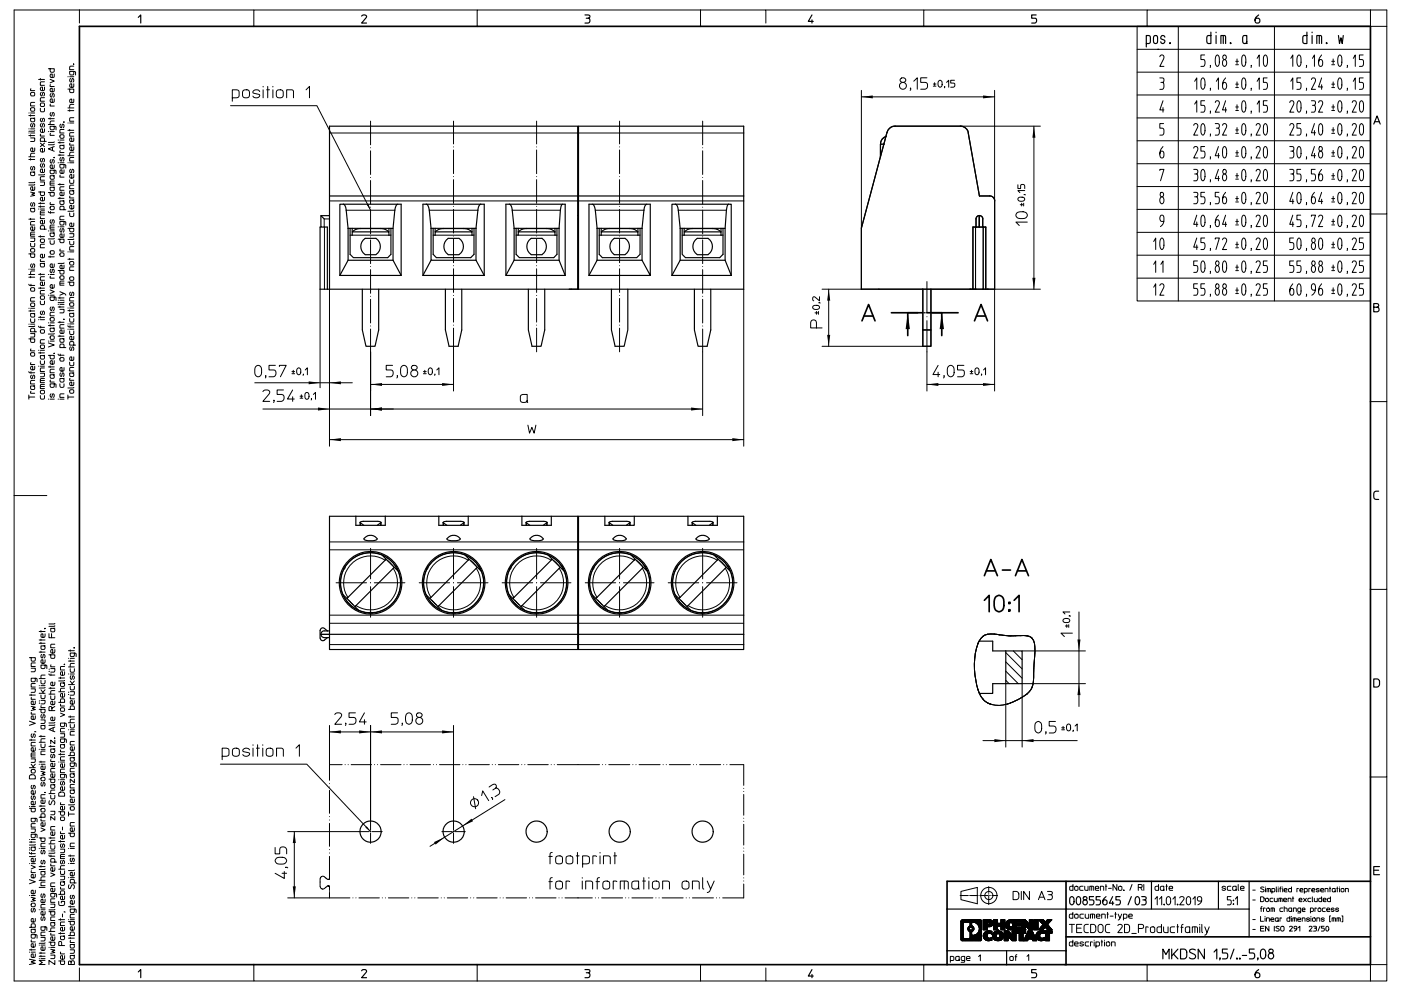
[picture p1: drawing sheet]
<svg xmlns="http://www.w3.org/2000/svg" width="420mm" height="297mm" viewBox="0 0 420 297" stroke-linecap="round" stroke-linejoin="round" font-family="sans-serif">
<g fill="none" stroke="#000" stroke-width=".3">
<path d="M22.1 19.2h.1M22.1 19.8h-1l-.2 .3v.8h1.2M23.8 3v3.9M76.1 3h-71.9v291h19.6M143.1 3h-67v4.9M210 3h19.6v3.9M210 3h-66.9v4.9M210 3v4.9M229.6 3h47.3M340.9 7.9h69.9v82.3h-69.9zM340.9 14.8h69.9M343.9 3h-67v4.9"/>
<path d="M347.7 17a.69 .69 0 0 1 1-.4 .69 .69 0 0 1 .1 1.1l-1.1 2.2h1.2M353.2 7.9v82.3M361.1 16.5h-1.1v1.3h.8a1.35 1.35 0 0 1 0 2.1h-.8M362.9 19.6l-.1 .6M364.6 16.7l.4-.2a2.99 2.99 0 0 1 .2 3.3l-.3 .1a2.62 2.62 0 0 1-.3-3.2zM366.7 16.7a.59 .59 0 0 1 .8 .1 .59 .59 0 0 1 0 .8 .59 .59 0 0 1-.8 0zM367 17.8a1.14 1.14 0 0 0-.5 1.1 1.14 1.14 0 0 0 .7 1l.5-.8a1.12 1.12 0 0 0-.5-1.3M370.5 19.4h.8M370.5 18.4h.8M370.8 17.7v1.3M372.5 16.7l.4-.2a2.92 2.92 0 0 1 .2 3.3l-.3 .1a2.52 2.52 0 0 1-.4-3zM375.1 19.6l-.1 .6"/>
<path d="M376.9 17.5l.6-1v3.4M379.1 16.6l.3-.1a2.83 2.83 0 0 1 .2 3.3l-.3 .1a2.92 2.92 0 0 1-.2-3.3zM382.1 7.9v82.3M387 17.5l.6-1v3.4M389.1 16.7l.4-.2a2.99 2.99 0 0 1 .1 3.3l-.2 .1a2.62 2.62 0 0 1-.3-3.2zM391.7 19.6l-.1 .6M393.5 17.5l.6-1v3.4M396.2 16.5a2.51 2.51 0 0 0-.5 3.4 1.1 1.1 0 0 0 .9-.8 1.1 1.1 0 0 0-.4-1.2h-.6l-.3 .8M399.2 19.4h.9M399.2 18.4h.9M399.7 17.7v1.3M401.3 16.7l.4-.2a2.99 2.99 0 0 1 .2 3.3l-.3 .1a2.62 2.62 0 0 1-.3-3.2z"/>
<path d="M403.9 19.6l-.1 .6M405.7 17.5l.6-1v3.4M408.7 16.5h-1.2v1.3h.8a1.35 1.35 0 0 1 0 2.1h-.8M410.8 3h-66.9v4.9M410.8 3v4.9h4.9v56.2h-4.9M410.8 3h4.9v4.9M8.6 39.9h.1M8.6 38.6h.1M8.6 34.6h1.8M8.6 33.9h.1M9.2 34.4v.4M9.2 39.9h1.2"/>
<path d="M9.2 38.6h1.2M9.2 33.9h1.2M9.3 26.6l-.1 .6h1.2M9.3 32.3h.8a.56 .56 0 0 1 .3 .5 .56 .56 0 0 1-.3 .5h-.6a.61 .61 0 0 1-.2-1zM9.3 27.7h.8a.56 .56 0 0 1 .3 .5 .56 .56 0 0 1-.3 .5h-.6a.61 .61 0 0 1-.2-1zM9.5 37a.48 .48 0 0 0-.4 .6 .48 .48 0 0 0 .6 .4l.2-.9a.53 .53 0 0 1 .6 .4 .53 .53 0 0 1-.3 .6M10.4 39.2l-.2 .1h-1.6M10.4 35.3l-1.2 .2 .1 .9h1l.1-.6-.3-.3M10.4 30.7h-1l-.2 .2v.8h1.2M11.6 23.8h1.7M12.1 32.5v.6l.4 .4 .8-.1v-.9M12.1 23.5v.5"/>
<path d="M12.3 30.9h.7a.56 .56 0 0 1 .4 .5 .56 .56 0 0 1-.4 .5h-.5a.61 .61 0 0 1-.2-1zM12.4 37a.48 .48 0 0 0-.3 .6 .48 .48 0 0 0 .5 .4l.3-.9a.53 .53 0 0 1 .5 .4 .53 .53 0 0 1-.3 .6M12.4 35.5a.48 .48 0 0 0-.3 .5 .48 .48 0 0 0 .5 .4l.3-.9a.53 .53 0 0 1 .5 .4 .53 .53 0 0 1-.3 .6M12.4 27.7a.48 .48 0 0 0-.3 .6 .48 .48 0 0 0 .5 .3l.3-.9a.53 .53 0 0 1 .5 .5 .53 .53 0 0 1-.3 .5M13.3 38.6v.9l-.8 .2a.55 .55 0 0 1-.4-.7 .55 .55 0 0 1 .6-.4v1.1M13.3 29.3h-1l-.2 .2v.8h1.2M13.3 26.1v.9l-.8 .2a.55 .55 0 0 1-.4-.7 .55 .55 0 0 1 .6-.4v1.1M13.3 24.5h-1l-.2 .3v.8h1.2M14.5 20.6h1.8l-.1 .9-1 .1-.2-1M14.5 39.4h.1M14.5 37.3h1.8M14.5 35.6h1.8"/>
<path d="M15 23.8l1.3 .5-1.3 .5M15 35.3v.4M15 39.4h1.3M15.1 40l-.1 .6h1.3M15.1 31.2l-.1 .6h1.3M15.1 25.4l-.1 .5h1.3M15.3 33.7a.53 .53 0 0 0-.3 .6 .53 .53 0 0 0 .5 .4l.3-.9a.54 .54 0 0 1 .5 .4 .54 .54 0 0 1-.3 .6M15.3 28a.48 .48 0 0 0-.3 .6 .48 .48 0 0 0 .6 .4l.2-.9a.53 .53 0 0 1 .5 .4 .53 .53 0 0 1-.3 .6M16.3 37.8l-.1 1h-1.1l-.1-1h1.4l.4 .2v.9M16.3 36.3h-1.1l-.2 1M16.3 29.6l-.1 .9-.8 .2a.55 .55 0 0 1-.4-.7 .55 .55 0 0 1 .7-.4v1.1M16.3 26.5l-.1 .9-.8 .1a.55 .55 0 0 1-.4-.6 .55 .55 0 0 1 .7-.4v1"/>
<path d="M16.3 22.2l-.1 .9-.8 .1a.55 .55 0 0 1-.4-.6 .55 .55 0 0 1 .7-.4v1M18.2 37.2a.48 .48 0 0 0-.3 .6 .48 .48 0 0 0 .6 .3l.2-.9a.53 .53 0 0 1 .6 .5 .53 .53 0 0 1-.4 .6M19.1 36.5l.1 .2zM19.2 38.8h-1l-.2 .2v.9h1.2M20.4 26.7h1.7l-.1 1h-.9l-.2-1M20.4 39h1.7M20.4 36.9h.1M20.4 33.2h1.7M20.4 32.3h1.7M20.4 23h.1M20.9 32.9v.4M20.9 38.8v.4"/>
<path d="M20.9 36.9h1.2M20.9 23h1.2M21.2 23.5a.49 .49 0 0 0-.4 .6 .49 .49 0 0 0 .6 .4l.3-.9a.52 .52 0 0 1 .5 .4 .52 .52 0 0 1-.3 .6M22.1 39.8h-1l-.2 .2v.8h1.2M22.1 35.3h-1l-.2 .2v.8h1.2M22.1 31.3l-1 .1-.2 .9M22.1 29.7l-.1 1-.8 .1a.55 .55 0 0 1-.3-.7 .55 .55 0 0 1 .6-.4v1.1M22.1 25.1l-.1 1-.8 .1a.55 .55 0 0 1-.3-.7 .55 .55 0 0 1 .6-.4v1.1M22.1 21.4l-.1 1h-1l-.1-1h1.4l.3 .2v.9M69.1 31.7h25.9l16.1 31.3M69.6 29.3l1.8-.2a1.91 1.91 0 0 0 .2-1.8l-.7-.4h-1.3v3.4M72.8 27.3a1.19 1.19 0 0 1 2 .3v1a1.12 1.12 0 0 1-1.1 .7 1.12 1.12 0 0 1-1-.7z"/>
<path d="M77.9 27.4a1.03 1.03 0 0 0-1.2-.6 1.03 1.03 0 0 0-.8 1.1l1.9 .5a1.02 1.02 0 0 1-.8 1 1.02 1.02 0 0 1-1.2-.6M78.9 25.9v.2M78.9 26.9v2.4M79.9 26.9h.9M80.3 25.9v3.4M81.8 25.9v.2M81.8 26.9v2.4M82.9 27.3a1.19 1.19 0 0 1 2 .3v1a1.12 1.12 0 0 1-1 .7 1.12 1.12 0 0 1-1.1-.7zM85.9 29.3v-2.4h1.6l.4 .3 .1 2.1M91.8 26.9l1-1v3.4M98.8 39.9h74.4M173.4 39.9h49.6"/>
<path d="M258.2 29h40M258.2 27.1v41.3M270 23.6a.83 .83 0 0 1 1.3-.2 .83 .83 0 0 1 0 1.2 .83 .83 0 0 1-1.3-.2l-.2-.2zM270.5 24.7a1.05 1.05 0 0 0-.7 1.6 1.05 1.05 0 0 0 1.8 0 1.05 1.05 0 0 0-.7-1.6M273 26.5l-.2 .6M273.9 24.3l1.1-1v3.4M277.9 23.3h-1.9v1.4h1.3a1.06 1.06 0 0 1 .8 1 1.06 1.06 0 0 1-.8 1h-1.3M279.8 25.8h.8M279.8 25.2h.8M280.2 24.8v.8M281.4 24.3a.59 .59 0 0 1 .7-.2 .59 .59 0 0 1 .3 .7v.6a.63 .63 0 0 1-.6 .7 .63 .63 0 0 1-.6-.7zM283.2 26l-.1 .3"/>
<path d="M283.8 24.7l.6-.6v2M286.1 24.1h-1.1v.8h.8a.64 .64 0 0 1 .4 .6 .64 .64 0 0 1-.4 .6h-.8M287.9 37.8h24M298.2 27.1v33.1M310 37.8v48.9M340.9 21.6h69.9M340.9 28.5h69.9M340.9 35.3h69.9M347.7 23.4h.8a.74 .74 0 0 1 .4 .6 .74 .74 0 0 1-.4 .7 1.45 1.45 0 0 1 0 2.1h-.8M348 24.7h.5M348.7 30.2l-1 2.7h1.2M348.7 32.2v1.4"/>
<path d="M348.8 37h-1.1v1.4h.8a1.39 1.39 0 0 1 0 2.1h-.8M357.9 37.6a.65 .65 0 0 1 .8-.5 .65 .65 0 0 1 .4 .8l-1.2 2.6h1.2M358.1 24.4l.7-1v3.4M358.1 31.2l.7-1v3.4M360.4 23.4h.3a2.85 2.85 0 0 1 .1 3.3l-.2 .1a2.99 2.99 0 0 1-.2-3.4zM360.4 37.1l.3-.1a2.92 2.92 0 0 1 .1 3.4h-.4a3.4 3.4 0 0 1 0-3.3zM361.1 30.2h-1.1v1.4h.8a1.35 1.35 0 0 1 0 2h-.8M362.9 26.5l-.1 .6M362.9 33.4l-.1 .6M364.3 30.7a.69 .69 0 0 1 1-.4 .69 .69 0 0 1 .1 1.1l-1.1 2.2h1.2M364.3 37h.8a.77 .77 0 0 1 .5 .7 .77 .77 0 0 1-.4 .7 1.45 1.45 0 0 1-.1 2.1h-.8M364.6 24.4l.7-1v3.4"/>
<path d="M364.6 38.4h.6M366.5 37.6a.65 .65 0 0 1 .8-.5 .65 .65 0 0 1 .4 .8l-1.2 2.6h1.2M367.4 23.4a2.51 2.51 0 0 0-.4 3.4 1.08 1.08 0 0 0 .7-1.1 1.08 1.08 0 0 0-.7-1l-.4 .3-.1 .6M367.4 30.2l-.9 2.7h1.2M367.4 32.2v1.4M370.5 33.1h.8M370.5 26.2h.8M370.5 25.2h.8M370.5 32.1h.8M370.5 40h.8M370.5 38.9h.8M370.8 24.5v1.4"/>
<path d="M370.8 31.4v1.4M370.8 38.2v1.4M372.6 23.4h.3a2.85 2.85 0 0 1 .2 3.3l-.3 .1a2.99 2.99 0 0 1-.2-3.4zM372.6 30.3l.3-.1a2.89 2.89 0 0 1 .2 3.3l-.3 .1a2.96 2.96 0 0 1-.2-3.3zM372.6 37.1l.3-.1a2.92 2.92 0 0 1 .2 3.4h-.5a3.4 3.4 0 0 1 0-3.3zM375.1 26.5l-.1 .6M375.1 33.4l-.1 .6M376.6 37.6a.65 .65 0 0 1 .8-.6 .65 .65 0 0 1 .4 .9l-1.2 2.6h1.2M376.9 24.4l.6-1v3.4M376.9 31.2l.6-1v3.4M379.1 37.1l.3-.1a2.68 2.68 0 0 1 0 3.5l-.3-.1a3.4 3.4 0 0 1 0-3.3zM379.9 23.4h-1.2v1.3h.8a1.33 1.33 0 0 1 0 2.1h-.8"/>
<path d="M379.9 30.2h-1.2v1.4h.8a1.29 1.29 0 0 1 0 2h-.8M386.6 30.7a.69 .69 0 0 1 1.1-.4 .69 .69 0 0 1 .1 1.1l-1.2 2.2h1.3M386.6 37.6a.65 .65 0 0 1 .9-.6 .65 .65 0 0 1 .4 .9l-1.3 2.6h1.3M387 24.4l.6-1v3.4M389.2 30.3l.3-.1a2.96 2.96 0 0 1 .1 3.3l-.2 .1a2.89 2.89 0 0 1-.2-3.3zM389.9 23.4h-1.1v1.3h.8a1.39 1.39 0 0 1 0 2.1h-.8M389.9 37h-1.1v1.4h.8a1.39 1.39 0 0 1 0 2.1h-.8M391.7 26.5l-.1 .6M391.7 33.4l-.1 .6M393.1 23.8a.64 .64 0 0 1 .8-.4 .64 .64 0 0 1 .5 .8l-1.3 2.6h1.3M393.1 30.2h.8a.75 .75 0 0 1 .5 .7 .75 .75 0 0 1-.5 .7 1.37 1.37 0 0 1 0 2h-.8M393.5 31.6h.4"/>
<path d="M394.1 37l-1 2.8h1.3M394.1 39.1v1.4M395.3 30.7a.69 .69 0 0 1 1-.4 .69 .69 0 0 1 .1 1.1l-1.1 2.2h1.2M395.5 37.3l.5-.3a2.92 2.92 0 0 1 .1 3.4l-.2 .1a2.67 2.67 0 0 1-.4-3.2zM396.2 23.4l-.9 2.7h1.2M396.2 25.4v1.4M399.2 33.1h.9M399.2 26.2h.9M399.2 25.2h.9M399.2 32.1h.9M399.2 40h.9M399.2 38.9h.9"/>
<path d="M399.7 24.5v1.4M399.7 31.4v1.4M399.7 38.2v1.4M401.5 23.4h.4a2.99 2.99 0 0 1-.2 3.4h-.1a2.92 2.92 0 0 1-.1-3.4zM401.5 30.3l.2-.1a2.96 2.96 0 0 1 .2 3.3l-.3 .1a2.89 2.89 0 0 1-.1-3.3zM401.5 37.1l.2-.1a2.99 2.99 0 0 1 .2 3.4l-.3 .1a2.92 2.92 0 0 1-.1-3.4zM403.9 26.5l-.1 .6M403.9 33.4l-.1 .6M405.4 30.7a.69 .69 0 0 1 1-.4 .69 .69 0 0 1 .1 1.1l-1.1 2.2h1.2M405.4 37.6a.65 .65 0 0 1 .8-.6 .65 .65 0 0 1 .4 .9l-1.2 2.6h1.2M405.7 24.4l.6-1v3.4M407.8 30.4l.4-.2a2.89 2.89 0 0 1 .1 3.3l-.2 .1a2.67 2.67 0 0 1-.3-3.2z"/>
<path d="M407.8 37.3l.4-.3a2.92 2.92 0 0 1 .1 3.4l-.2 .1a2.67 2.67 0 0 1-.3-3.2zM408.7 23.4h-1.2v1.3h.8a1.39 1.39 0 0 1 0 2.1h-.8M8.6 47.8h1.8M8.6 47h1.8M8.6 40.6h1.8M9.2 57.6l1.2 .3-.9 .3 .9 .4-1.2 .2M9.2 41.3h1.2l-.2 1.1h-1M9.2 40.4v.4M9.2 47.5v.5M9.5 49.9a.48 .48 0 0 0-.4 .6 .48 .48 0 0 0 .6 .3l.2-.9a.53 .53 0 0 1 .6 .5 .53 .53 0 0 1-.3 .6M10.4 56l-.1 .9-.8 .1a.55 .55 0 0 1-.3-.6 .55 .55 0 0 1 .6-.4v1M10.4 55.3l-.2 .2h-1.6"/>
<path d="M10.4 54.6l-.2 .1h-1.6M10.4 51.5l-1.2 .1 .1 1h1l.1-.6-.3-.4M10.4 45.9l-1.1 .1-.1 1M10.4 44.3l-.1 1-.8 .1a.55 .55 0 0 1-.3-.7 .55 .55 0 0 1 .6-.4v1.1M11.6 57.5h1.7v1l-1 .1-.2-1.1M12.1 54.5h1.2l-.1 1.1h-1.1M12.1 42.9l1.2 1.1M12.2 40.2l-.1 .6h1.2M12.4 49.1a.48 .48 0 0 0-.3 .5 .48 .48 0 0 0 .5 .4l.3-.9a.53 .53 0 0 1 .5 .4 .53 .53 0 0 1-.3 .6M12.4 47.5a.48 .48 0 0 0-.3 .6 .48 .48 0 0 0 .5 .3l.3-.9a.53 .53 0 0 1 .5 .4 .53 .53 0 0 1-.3 .6M13.3 59.1v.9l-.8 .2a.55 .55 0 0 1-.4-.7 .55 .55 0 0 1 .6-.4v1.1M13.3 52.9h-1l-.2 .3v.8h1.2"/>
<path d="M13.3 52.2l-.2 .2h-1.5M13.3 50.7v.9l-.8 .1a.55 .55 0 0 1-.4-.6 .55 .55 0 0 1 .6-.4v1M13.3 44.5v.9l-.8 .1a.55 .55 0 0 1-.4-.6 .55 .55 0 0 1 .6-.4v1M13.3 42.4l-.1-1.1h-.9l-.2 1.1h1.8M13.3 42.9l-1.2 1.1M14.5 57.7h1.8l-.1 .9-1 .1-.2-1M15 54.9h1.3M15.3 47.8a.48 .48 0 0 0-.3 .6 .48 .48 0 0 0 .6 .4l.2-.9a.53 .53 0 0 1 .5 .4 .53 .53 0 0 1-.3 .6M15.7 44.1v1M16.2 47.2l.1 .1zM16.2 47.2h.1M16.3 56l-1.3 .1 .2 1h1l.1-.6-.3-.4"/>
<path d="M16.3 54.3h-1l-.3 .2v1h1.3M16.3 52.6l-1.3 .1 .2 1h1l.1-.6-.3-.4M16.3 51l-.2 1-1-.1-.1-.9h1.4l.4 .1v1M16.3 49.4l-.1 .9-.8 .2a.55 .55 0 0 1-.4-.7 .55 .55 0 0 1 .7-.4v1.1M16.3 43.9l-1.8 .7 1.8 .7M16.3 43.2l-.3 .2h-1.5M16.3 42.5l-.3 .2h-1.5M17.4 59.4h1.8M17.4 55.3h1.8M17.4 48.8h.1M17.4 46.5h1.8M17.4 42.8h1.8"/>
<path d="M17.4 42h.1M18 42.5v.4M18 46.2v.5M18 55v.5M18 59.2v.4M18 48.8h1.2M18 42h1.2M18.1 52.5l-.1 .6h1.2M18.1 45.2l-.1 .5h1.2M18.1 40.4h.7a.56 .56 0 0 1 .4 .5 .56 .56 0 0 1-.4 .5h-.5a.62 .62 0 0 1-.2-1zM18.2 47.2a.49 .49 0 0 0-.3 .6 .49 .49 0 0 0 .6 .4l.2-.9a.52 .52 0 0 1 .5 .4 .52 .52 0 0 1-.3 .6M19.2 57.6l-.1 .9-.8 .1a.55 .55 0 0 1-.3-.6 .55 .55 0 0 1 .6-.4v1"/>
<path d="M19.2 56h-1l-.2 .3v.7h1.2M19.2 50.9l-.1 1-.8 .1a.55 .55 0 0 1-.3-.7 .55 .55 0 0 1 .6-.4v1.1M19.2 49.3l-.1 1h-1l-.1-1h1.4l.3 .2v.9M19.2 43.5l-1.2 .1 .1 .9h1l.1-.5-.3-.4M20.4 48.8h.1M20.4 46.7h1.7M20.9 53.9v.7l.3 .4 .8-.1 .1-1M20.9 48.8h1.2M21 58.8l-.1 .5h1.2M21 42.9l-.1 .6h1.2M21.2 50.7a.49 .49 0 0 0-.4 .6 .49 .49 0 0 0 .6 .4l.3-.9a.52 .52 0 0 1 .5 .4 .52 .52 0 0 1-.3 .6M22.1 59.9l-1.2 .1 .1 .9h1l.1-.5-.3-.4"/>
<path d="M22.1 57.1l-1.2 .1 .1 .9h1l.1-.5-.3-.4M22.1 55.5h-1l-.2 .3v.7h1.2M22.1 52.3l-.1 1-.8 .1a.55 .55 0 0 1-.3-.7 .55 .55 0 0 1 .6-.4v1.1M22.1 47.2h-1l-.2 .3v.8h1.2M22.1 45.6l-1 .1-.2 1M22.1 44l-.1 1-.8 .1a.55 .55 0 0 1-.3-.7 .55 .55 0 0 1 .6-.4v1.1M22.1 41.3l-.1 1-.8 .1a.55 .55 0 0 1-.3-.7 .55 .55 0 0 1 .6-.4v1.1M263.9 43.2h1.1M305.2 55.4v1.1h.8v-.8a.64 .64 0 0 1 .6-.4 .64 .64 0 0 1 .6 .4v.8M305.3 59.3a1.1 1.1 0 0 1 1.9 .5 1.18 1.18 0 0 1-2 0zM307.1 58.3l.3 .1M307.2 57.1h-2l.6 .6"/>
<path d="M340.9 42.2h69.9M340.9 49.1h69.9M340.9 55.9h69.9M347.7 51.1v-.3h1.2l-1 3.4M348.1 57.7a.63 .63 0 0 1 .8 .6 .63 .63 0 0 1-.8 .6l-.3-.4zM348.2 59a1.14 1.14 0 0 0-.5 1.1 1.14 1.14 0 0 0 .8 1l.3-.5 .1-.8-.5-.8M348.7 43.9a2.48 2.48 0 0 0-.5 3.4 1.13 1.13 0 0 0 .8-.8 1.13 1.13 0 0 0-.3-1.1h-.7l-.3 .7M357.9 44.4a.69 .69 0 0 1 1-.4 .69 .69 0 0 1 .1 1.1l-1.1 2.2h1.2M357.9 50.8h.7a.74 .74 0 0 1 .5 .6 .74 .74 0 0 1-.4 .7 1.34 1.34 0 0 1-.1 2.1h-.7M357.9 57.6h.7a.72 .72 0 0 1 .5 .7 .72 .72 0 0 1-.4 .7 1.37 1.37 0 0 1-.1 2.1h-.7M358.1 52.1h.6M358.1 59h.6"/>
<path d="M360.4 50.9l.3-.1a2.92 2.92 0 0 1 .1 3.3l-.2 .1a2.92 2.92 0 0 1-.2-3.3zM361.1 43.9h-1.1v1.4h.8a1.35 1.35 0 0 1 0 2h-.8M361.1 57.6h-1.1v1.4h.8a1.39 1.39 0 0 1 0 2.1h-.8M362.9 40.2l-.1 .6M362.9 47.1l-.1 .6M362.9 53.9l-.1 .6M365.3 43.9l-1 2.8h1.2M365.3 50.8l-1 2.7h1.2M365.3 46v1.3M365.3 52.8v1.4M365.4 57.6h-1.1v1.4h.8a1.39 1.39 0 0 1 0 2.1h-.8M366.7 51a.59 .59 0 0 1 .8 0 .59 .59 0 0 1 0 .9 .59 .59 0 0 1-.8 0z"/>
<path d="M366.9 44l.2-.1a2.8 2.8 0 0 1 .2 3.4h-.2a2.99 2.99 0 0 1-.2-3.3zM367 52.1a1.14 1.14 0 0 0-.5 1.1 1.14 1.14 0 0 0 .7 1l.5-.8a1.12 1.12 0 0 0-.5-1.3M367.4 57.6a2.51 2.51 0 0 0-.4 3.5 1.08 1.08 0 0 0 .7-1.1 1.08 1.08 0 0 0-.7-1l-.4 .3-.1 .6M370.5 46.8h.8M370.5 45.8h.8M370.5 53.7h.8M370.5 52.7h.8M370.5 59.5h.8M370.8 45.1v1.4M370.8 52v1.3M370.8 58.8v1.4M372.6 44l.3-.1a2.89 2.89 0 0 1 .2 3.4h-.3a2.99 2.99 0 0 1-.2-3.3z"/>
<path d="M372.6 50.9l.3-.1a2.92 2.92 0 0 1 .2 3.3l-.3 .1a2.92 2.92 0 0 1-.2-3.3zM372.6 57.7l.3-.1a2.85 2.85 0 0 1 .2 3.4l-.3 .1a2.99 2.99 0 0 1-.2-3.4zM375.1 40.2l-.1 .6M375.1 47.1l-.1 .6M375.1 53.9l-.1 .6M376.6 44.4a.64 .64 0 0 1 .8-.5 .64 .64 0 0 1 .4 .9l-1.2 2.5h1.2M376.6 51.3a.69 .69 0 0 1 1-.5 .69 .69 0 0 1 .1 1.2l-1.1 2.2h1.2M376.6 58.1a.64 .64 0 0 1 .8-.5 .64 .64 0 0 1 .4 .9l-1.2 2.6h1.2M379.1 44l.3-.1a2.8 2.8 0 0 1 .2 3.4h-.3a2.99 2.99 0 0 1-.2-3.3zM379.1 50.9l.3-.1a2.83 2.83 0 0 1 .2 3.3l-.3 .1a2.92 2.92 0 0 1-.2-3.3zM379.1 57.7l.3-.1a2.76 2.76 0 0 1 .2 3.4l-.3 .1a2.99 2.99 0 0 1-.2-3.4zM386.6 43.9h.8a.75 .75 0 0 1 .5 .7 .75 .75 0 0 1-.4 .7 1.35 1.35 0 0 1-.1 2h-.8"/>
<path d="M386.6 50.8h.8a.75 .75 0 0 1 .5 .6 .75 .75 0 0 1-.4 .7 1.37 1.37 0 0 1-.1 2.1h-.8M387 52.1h.5M387 45.3h.5M387.6 57.6l-1 2.8h1.3M387.6 59.7v1.4M389.2 44l.3-.1a2.96 2.96 0 0 1 .1 3.4h-.2a2.92 2.92 0 0 1-.2-3.3zM389.2 57.7h.4a2.99 2.99 0 0 1-.1 3.4h-.1a2.92 2.92 0 0 1-.2-3.4zM389.9 50.8h-1.1v1.3h.8a1.35 1.35 0 0 1 0 2.1h-.8M391.7 40.2l-.1 .6M391.7 47.1l-.1 .6M391.7 53.9l-.1 .6M394.1 43.9l-1 2.8h1.3"/>
<path d="M394.1 57.6a2.51 2.51 0 0 0-.5 3.5 1.08 1.08 0 0 0 .8-1.1 1.08 1.08 0 0 0-.8-1l-.3 .3-.2 .6M394.1 46v1.3M394.3 50.8h-1.2v1.3h.8a1.35 1.35 0 0 1 0 2.1h-.8M395.6 44a.63 .63 0 0 1 .8 .6 .63 .63 0 0 1-.8 .6l-.2-.4zM395.8 45.3a1.11 1.11 0 0 0-.5 1.1 1.11 1.11 0 0 0 .8 .9l.4-.7a1.12 1.12 0 0 0-.5-1.3M396.2 50.8a2.51 2.51 0 0 0-.5 3.4 1.1 1.1 0 0 0 .9-.9 1.1 1.1 0 0 0-.4-1.1h-.6l-.3 .8M396.2 57.6l-.9 2.8h1.2M396.2 59.7v1.4M399.2 46.8h.9M399.2 45.8h.9M399.2 53.7h.9M399.2 52.7h.9"/>
<path d="M399.2 59.5h.9M399.7 45.1v1.4M399.7 52v1.3M399.7 58.8v1.4M401.5 44l.2-.1a2.96 2.96 0 0 1 .2 3.4h-.3a2.92 2.92 0 0 1-.1-3.3zM401.5 50.9l.2-.1a2.99 2.99 0 0 1 .2 3.3l-.3 .1a2.85 2.85 0 0 1-.1-3.3zM401.5 57.7h.4a2.99 2.99 0 0 1-.2 3.4h-.1a2.92 2.92 0 0 1-.1-3.4zM403.9 40.2l-.1 .6M403.9 47.1l-.1 .6M403.9 53.9l-.1 .6M405.4 44.4a.64 .64 0 0 1 .8-.5 .64 .64 0 0 1 .4 .9l-1.2 2.5h1.2M405.4 51.3a.69 .69 0 0 1 1-.5 .69 .69 0 0 1 .1 1.2l-1.1 2.2h1.2"/>
<path d="M405.4 58.1a.64 .64 0 0 1 .8-.5 .64 .64 0 0 1 .4 .9l-1.2 2.6h1.2M407.8 44.2l.4-.3a2.89 2.89 0 0 1 .1 3.4h-.2a2.67 2.67 0 0 1-.3-3.1zM407.8 51l.4-.2a2.92 2.92 0 0 1 .1 3.3l-.2 .1a2.67 2.67 0 0 1-.3-3.2zM407.8 57.9l.5-.2a2.92 2.92 0 0 1-.1 3.4h-.1a2.67 2.67 0 0 1-.3-3.2zM8.6 76.1h1.8l-.1 .9-1 .1-.1-1M8.6 65.7h1.8M9.2 72.9v.7l.3 .4 .8-.2 .1-.9M9.2 71.3h1.2l-.2 1.1h-1M9.2 65.4v.5M9.2 70.2h1.2M9.3 74.5h.8a.56 .56 0 0 1 .3 .5 .56 .56 0 0 1-.3 .6h-.6a.61 .61 0 0 1-.2-1.1zM9.5 79.1a.53 .53 0 0 0-.4 .6 .53 .53 0 0 0 .6 .4l.2-1a.54 .54 0 0 1 .5 .5 .54 .54 0 0 1-.2 .5"/>
<path d="M9.5 60.7a.53 .53 0 0 0-.4 .6 .53 .53 0 0 0 .6 .5l.2-1a.54 .54 0 0 1 .5 .4 .54 .54 0 0 1-.2 .6M10.4 69.6h-1l-.2 .2v1h1.2M10.4 68l-.1 .9-.8 .1a.55 .55 0 0 1-.3-.6 .55 .55 0 0 1 .6-.4v1M10.4 66.4h-1l-.2 .3v.7h1.2M10.4 62.3l-1.2 .1 .1 1h1l.1-.6-.3-.4M11.6 70.9h1.7M11.6 62.6h.1M11.6 61.9h1.7M11.6 61h1.7M12.1 60.7v.4M12.1 61.7v.4M12.1 70.6v.5"/>
<path d="M12.1 63.8h1.2M12.1 62.6h1.2M12.2 77.8l-.1 .5h1.2M12.2 64.9l-.1 .6h1.2M12.3 71.6h.7a.56 .56 0 0 1 .4 .5 .56 .56 0 0 1-.4 .6h-.5a.62 .62 0 0 1-.2-1.1zM13.3 78.9h-1.2l.1 1h1l.1-.5-.2-.5M13.3 76.2v.9l-.8 .2a.55 .55 0 0 1-.4-.7 .55 .55 0 0 1 .6-.4v1.1M13.3 73.2h-1l-.2 .2v.9h1.2M13.3 68.7l-.1-1h-.9l-.2 1h1.8M13.3 66v1l-.8 .1a.55 .55 0 0 1-.4-.7 .55 .55 0 0 1 .6-.4v1.1M13.3 63.2h-1l-.2 .2v1h1.2M14.5 63.4l.1 .3h1.7"/>
<path d="M14.5 77h1.8M14.5 69.2h.1M15 72.1v.7l.4 .4 .8-.1 .1-1M15 76.7v.4M15 69.2h1.3M15 68.1h1.3M15.1 60.7l-.1 .6h1.3M15.1 63.4v.5M15.2 75.2l.7-.1a.56 .56 0 0 1 .4 .6 .56 .56 0 0 1-.4 .5h-.5a.62 .62 0 0 1-.2-1zM15.2 61.8h.7a.56 .56 0 0 1 .4 .5 .56 .56 0 0 1-.4 .6h-.5a.61 .61 0 0 1-.2-1.1zM15.3 65.9a.53 .53 0 0 0-.3 .6 .53 .53 0 0 0 .5 .4l.3-1a.54 .54 0 0 1 .5 .4 .54 .54 0 0 1-.3 .6M16.3 79.1l-.1 .9-.8 .1a.55 .55 0 0 1-.4-.6 .55 .55 0 0 1 .7-.4v1"/>
<path d="M16.3 71.4l-.3 .2h-1.5M16.3 69.7l-1.3 .1 .2 1h1l.1-.6-.3-.4M16.3 67.4h-1l-.3 .3v1h1.3M17.4 71.7h1.8l-.1 .9-1 .1-.1-1M17.4 68h.1M18 68h1.2M18.1 74.7l-.1 .5h1.2M18.1 75.8h.7a.57 .57 0 0 1 .4 .5 .57 .57 0 0 1-.4 .5h-.5a.59 .59 0 0 1-.2-1zM18.2 68.5a.53 .53 0 0 0-.3 .6 .53 .53 0 0 0 .6 .4l.2-1a.54 .54 0 0 1 .5 .5 .54 .54 0 0 1-.3 .6M19.2 79.5l-.1 .9-.8 .1a.55 .55 0 0 1-.3-.6 .55 .55 0 0 1 .6-.4v1M19.2 78.8l-.3 .1h-1.5M19.2 70.1l-.1 .9-.8 .2a.55 .55 0 0 1-.3-.7 .55 .55 0 0 1 .6-.4v1.1"/>
<path d="M19.2 66.4l-.2 1-.9-.1-.1-.9h1.4l.3 .1v.9M19.2 64.8h-1l-.2 .3v.8h1.2M19.2 62.9l-.2-1.1h-.9l-.1 1.1h1.7M19.2 60.1l-1.2 .1 .1 1h1l.1-.6-.3-.4M20.4 68.4h1.7l-.1 1h-.9l-.2-1M20.4 77.7h1.7M20.4 75.5h.1M20.9 72.3v.7l.3 .4 .8-.2 .1-.9M20.9 70h1.2l-.1 .9-1.1 .2M20.9 63.8v.7l.3 .4 .8-.1 .1-1M20.9 77.4v.5M20.9 75.5h1.2"/>
<path d="M21.1 78.4h.7a.56 .56 0 0 1 .3 .5 .56 .56 0 0 1-.3 .5h-.6a.61 .61 0 0 1-.1-1zM22.1 80h-1l-.2 .3v.7h1.2M22.1 73.9h-1l-.2 .3v.8h1.2M22.1 71.6l-.2 .2h-1.5M22.1 66.8l-.1 1-.8 .1a.55 .55 0 0 1-.3-.7 .55 .55 0 0 1 .6-.4v1.1M22.1 63.1l-.2 .2h-1.5M22.1 61.6l-.1 .9-.8 .1a.55 .55 0 0 1-.3-.6 .55 .55 0 0 1 .6-.4v1M97.3 68v18.7M98.8 60.2h74.4M98.8 65.6h-1.6v2.4M103.8 63h14.6M105.6 70.5h11"/>
<path d="M108 68.4v.1M114.2 68.4v.1M128.7 63h14.6M130.5 70.5h11M132.9 68.4v.1M139 68.4v.1M153.6 63h14.4M155.4 70.5h11M157.8 68.4v.1M163.9 68.4v.1M173.2 65.6h.2M173.4 60.2h49.6"/>
<path d="M178.5 63h14.5M180.2 70.5h11M182.7 68.4v.1M188.8 68.4v.1M203.3 63h14.5M205.1 70.5h11M207.6 68.4v.1M213.7 68.4v.1M292.5 68v18.7M293.5 64.6v3.4M293.6 64.6v3.4M294.7 68v18.7"/>
<path d="M304.8 63.9a2.29 2.29 0 0 1 3.1 .3v.6a2.1 2.1 0 0 1-3.3-.2zM305.9 61.3h.8M306.3 60.9v.8M306.9 60.9v.8M308 66.6h-3.4l1 1M340.9 62.8h69.9M340.9 69.6h69.9M340.9 76.5h69.9M345.9 72.4l.6-1.1v3.5M345.9 79.2l.6-1v3.4M348 79.2l.7-1v3.4M348.1 71.4l.3-.1a2.99 2.99 0 0 1 .1 3.4l-.2 .1a2.92 2.92 0 0 1-.2-3.4z"/>
<path d="M348.9 66.4h-.7a1.03 1.03 0 0 1-.5-1.1 1.03 1.03 0 0 1 .8-.8 2.42 2.42 0 0 1-.6 3.4M358.8 64.5l-.9 2.7h1.2M358.8 71.3l-.9 2.8h1.2M358.8 66.5v1.4M358.8 73.4v1.4M359 78.2h-1.1v1.4h.7a1.29 1.29 0 0 1 0 2h-.7M360.4 64.6l.3-.1a2.89 2.89 0 0 1 .1 3.3l-.2 .1a2.96 2.96 0 0 1-.2-3.3zM360.4 78.3l.3-.1a2.89 2.89 0 0 1 .1 3.4h-.2a2.96 2.96 0 0 1-.2-3.3zM361.1 71.3h-1.1v1.4h.8a1.39 1.39 0 0 1 0 2.1h-.8M362.9 60.8l-.1 .6M362.9 67.7l-.1 .6M362.9 74.5l-.1 .6"/>
<path d="M364.3 71.7v-.4h1.2l-1 3.5M364.7 78.3a.63 .63 0 0 1 .8 .6 .63 .63 0 0 1-.8 .6l-.3-.4zM364.8 79.6a1.11 1.11 0 0 0-.5 1.1 1.11 1.11 0 0 0 .8 .9l.3-.4 .1-.8-.4-.8M365.3 64.5a2.48 2.48 0 0 0-.5 3.4 1.12 1.12 0 0 0 .9-.8 1.12 1.12 0 0 0-.4-1.2h-.7l-.3 .8M366.5 71.9a.65 .65 0 0 1 .8-.6 .65 .65 0 0 1 .4 .9l-1.2 2.6h1.2M366.9 78.3l.2-.1a2.8 2.8 0 0 1 .2 3.4h-.2a2.96 2.96 0 0 1-.2-3.3zM367.4 64.5l-.9 2.7h1.2M367.4 66.5v1.4M370.5 60.5h.8M370.5 67.4h.8M370.5 66.4h.8M370.5 74.3h.8"/>
<path d="M370.5 73.2h.8M370.8 65.7v1.4M370.8 72.5v1.4M370.8 79.4v1.4M372.6 64.6l.3-.1a2.89 2.89 0 0 1 .2 3.3l-.3 .1a2.96 2.96 0 0 1-.2-3.3zM372.6 71.4l.3-.1a2.92 2.92 0 0 1 .2 3.4l-.3 .1a2.99 2.99 0 0 1-.2-3.4zM372.6 78.3l.3-.1a2.89 2.89 0 0 1 .2 3.4h-.3a2.96 2.96 0 0 1-.2-3.3zM375.1 60.8l-.1 .6M375.1 67.7l-.1 .6M375.1 74.5l-.1 .6M376.6 65a.69 .69 0 0 1 1-.4 .69 .69 0 0 1 .1 1.1l-1.1 2.2h1.2M376.6 71.9a.65 .65 0 0 1 .8-.6 .65 .65 0 0 1 .4 .9l-1.2 2.6h1.2"/>
<path d="M376.6 78.7a.64 .64 0 0 1 .8-.5 .64 .64 0 0 1 .4 .9l-1.2 2.5h1.2M379.1 64.6l.3-.1a2.8 2.8 0 0 1 .2 3.3l-.3 .1a2.96 2.96 0 0 1-.2-3.3zM379.1 71.4l.3-.1a2.68 2.68 0 0 1 0 3.5h-.1a2.99 2.99 0 0 1-.2-3.4zM379.9 78.2h-1.2v1.4h.8a1.29 1.29 0 0 1 0 2h-.8M387.6 64.5l-1 2.7h1.3M387.6 66.5v1.4M387.8 71.3h-1.2v1.4h.8a1.39 1.39 0 0 1 0 2.1h-.8M387.8 78.2h-1.2v1.4h.8a1.35 1.35 0 0 1 0 2h-.8M389.2 71.4l.3-.1a2.99 2.99 0 0 1 .1 3.4l-.2 .1a2.92 2.92 0 0 1-.2-3.4zM389.9 64.5h-1.1v1.4h.8a1.35 1.35 0 0 1 0 2h-.8M389.9 78.2h-1.1v1.4h.8a1.35 1.35 0 0 1 0 2h-.8M391.7 60.8l-.1 .6"/>
<path d="M391.7 67.7l-.1 .6M391.7 74.5l-.1 .6M393.1 64.8v-.3h1.3l-1.1 3.4M393.5 71.4a.63 .63 0 0 1 .8 .6 .63 .63 0 0 1-.8 .6l-.3-.4zM393.5 78.3a.63 .63 0 0 1 .8 .6 .63 .63 0 0 1-.8 .6l-.3-.4zM393.6 72.7a1.15 1.15 0 0 0-.5 1.1 1.15 1.15 0 0 0 .8 1l.5-.8a1.14 1.14 0 0 0-.6-1.3M393.6 79.6a1.13 1.13 0 0 0-.5 1.1 1.13 1.13 0 0 0 .8 .9l.5-.7a1.12 1.12 0 0 0-.6-1.3M395.3 65a.69 .69 0 0 1 1-.4 .69 .69 0 0 1 .1 1.1l-1.1 2.2h1.2M395.5 71.6l.5-.3a2.92 2.92 0 0 1 .1 3.4l-.2 .1a2.67 2.67 0 0 1-.4-3.2zM395.6 78.3a.63 .63 0 0 1 .8 .6 .63 .63 0 0 1-.8 .6l-.2-.4zM395.8 79.6a1.11 1.11 0 0 0-.5 1.1 1.11 1.11 0 0 0 .8 .9l.4-.7a1.12 1.12 0 0 0-.5-1.3M399.2 60.5h.9"/>
<path d="M399.2 67.4h.9M399.2 66.4h.9M399.2 74.3h.9M399.2 73.2h.9M399.7 65.7v1.4M399.7 72.5v1.4M399.7 79.4v1.4M401.5 64.6l.2-.1a2.96 2.96 0 0 1 .2 3.3l-.3 .1a2.89 2.89 0 0 1-.1-3.3zM401.5 71.4l.2-.1a2.99 2.99 0 0 1 .2 3.4l-.3 .1a2.92 2.92 0 0 1-.1-3.4zM401.5 78.3l.2-.1a2.96 2.96 0 0 1 .2 3.4h-.3a2.89 2.89 0 0 1-.1-3.3zM403.9 60.8l-.1 .6M403.9 67.7l-.1 .6"/>
<path d="M403.9 74.5l-.1 .6M405.4 65a.69 .69 0 0 1 1-.4 .69 .69 0 0 1 .1 1.1l-1.1 2.2h1.2M405.4 71.9a.65 .65 0 0 1 .8-.6 .65 .65 0 0 1 .4 .9l-1.2 2.6h1.2M405.4 78.7a.64 .64 0 0 1 .8-.5 .64 .64 0 0 1 .4 .9l-1.2 2.5h1.2M407.8 64.7l.4-.2a2.89 2.89 0 0 1 .1 3.3l-.2 .1a2.67 2.67 0 0 1-.3-3.2zM408.7 71.3h-1.2v1.4h.8a1.39 1.39 0 0 1 0 2.1h-.8M408.7 78.2h-1.2v1.4h.8a1.35 1.35 0 0 1 0 2h-.8M415.7 64.1v56.3h-4.9M8.6 85.2l.4 .3h1.4M8.6 97.2h.1M8.6 93.2h1.8M8.6 92.4h.1"/>
<path d="M8.6 83.1h1.8M8.6 82.3h1.8M8.6 80.7h.1M9.2 100h1.2l-.1 .9-1.1 .1M9.2 95.6v.6l.3 .4 .8-.1 .1-.9M9.2 97.2h1.2M9.2 82.8v.5M9.2 92.9v.5M9.2 92.4h1.2M9.2 80.7h1.2M9.3 85.2v.5M9.3 90.9l.8-.1a.57 .57 0 0 1 .3 .5 .57 .57 0 0 1-.3 .6h-.6a.59 .59 0 0 1-.2-1z"/>
<path d="M9.3 86.3l.8-.1a.57 .57 0 0 1 .3 .5 .57 .57 0 0 1-.3 .6h-.6a.59 .59 0 0 1-.2-1zM10.4 99.4l-.1-.9h-1l-.1 .9h1.7M10.4 97.7l-.2 .2h-1.6M10.4 93.9l-1.2 .1 .1 1h1l.1-.6-.3-.4M10.4 89.2h-1l-.2 .3v.8h1.2M10.4 81.2h-1.1l-.1 1.1M11.6 97.8l.3 .3h1.4M11.6 95.8h.1M11.6 95.1h1.7M11.6 86.4h1.7M11.6 82.2h1.7M12.1 90.2v.7l.4 .4 .8-.1v-1"/>
<path d="M12.1 81.9v.5M12.1 86.1v.4M12.1 94.8v.5M12.1 95.8h1.2M12.2 97.8v.5M12.3 98.8h.7a.56 .56 0 0 1 .4 .5 .56 .56 0 0 1-.4 .6h-.5a.62 .62 0 0 1-.2-1.1zM12.3 88.7l.7-.1a.56 .56 0 0 1 .4 .6 .56 .56 0 0 1-.4 .5h-.5a.61 .61 0 0 1-.2-1zM12.4 93.2a.53 .53 0 0 0-.3 .6 .53 .53 0 0 0 .5 .5l.3-1a.54 .54 0 0 1 .5 .4 .54 .54 0 0 1-.3 .6M13.3 87.1h-1l-.2 .2v.8h1.2M13.3 84.5v.9l-.8 .2a.55 .55 0 0 1-.4-.7 .55 .55 0 0 1 .6-.4v1.1M13.3 82.9h-1l-.2 .3v.8h1.2M14.5 82.3h.1"/>
<path d="M14.5 97.6h1.8M14.5 96.8h.1M14.5 88.5h.1M15 86.9l1.3 .5-1.3 .5M15 82.3h1.3M15 97.3v.5M15 96.8h1.3M15 88.5h1.3M15.1 82.8l-.1 .6h1.3M15.2 95.2h.7a.56 .56 0 0 1 .4 .5 .56 .56 0 0 1-.4 .5h-.5a.61 .61 0 0 1-.2-1zM15.3 92a.53 .53 0 0 0-.3 .6 .53 .53 0 0 0 .5 .4l.3-1a.54 .54 0 0 1 .5 .5 .54 .54 0 0 1-.3 .6M15.3 80.7a.53 .53 0 0 0-.3 .6 .53 .53 0 0 0 .5 .4l.3-1a.54 .54 0 0 1 .5 .4 .54 .54 0 0 1-.3 .6"/>
<path d="M16.3 99.9l-.3 .2h-1.5M16.3 98.3l-1.3 .1 .2 .9h1l.1-.6-.3-.3M16.3 93.6h-1l-.3 .3v.7h1.3M16.3 89l-.2 1-1-.1-.1-.9h1.4l.4 .1v1M16.3 85.3l-.1 .9-.8 .2a.55 .55 0 0 1-.4-.7 .55 .55 0 0 1 .7-.4v1.1M17.4 81.1h1.8l-.1 .9-1 .1-.1-1M17.4 96.6h1.8M17.4 92h1.8M17.4 91.2h.1M17.4 90h.1M17.4 89.3h1.8M18 92.7h1.2l-.2 1-1 .1"/>
<path d="M18 87.4l1.2 .5-1.2 .6M18 89v.5M18 91.8v.4M18 96.3v.5M18 91.2h1.2M18 90h1.2M18 84.9h1.2M18.1 82.7h.7a.57 .57 0 0 1 .4 .5 .57 .57 0 0 1-.4 .5h-.5a.59 .59 0 0 1-.2-1zM19.1 95.7h.3M19.2 98.9l-.1 .9-.8 .1a.55 .55 0 0 1-.3-.6 .55 .55 0 0 1 .6-.4v1M19.2 97.3h-1l-.2 .3v.8h1.2M19.2 90.5l-.3 .2h-1.5"/>
<path d="M19.2 87.9l.5 .6M19.2 84.2h-1l-.2 .3v1h1.2M20.4 97.6l.1 .3 1.6 .1M20.4 84.6h1.7l-.1 .9-.9 .1-.2-1M20.4 98.7h.1M20.4 97.1h.1M20.4 93.1h1.7M20.4 92.3h.1M20.9 99.2v.7l.3 .4 .8-.2 .1-.9M20.9 95.5v.7l.3 .4 .8-.2 .1-.9M20.9 98.7h1.2M20.9 97.1h1.2"/>
<path d="M20.9 92.8v.5M20.9 92.3h1.2M21 97.6v.5M21.1 90.8l.7-.1a.56 .56 0 0 1 .3 .6 .56 .56 0 0 1-.3 .5h-.6a.61 .61 0 0 1-.1-1zM21.1 83h.7a.56 .56 0 0 1 .3 .5 .56 .56 0 0 1-.3 .5h-.6a.61 .61 0 0 1-.1-1zM21.2 87.6a.48 .48 0 0 0-.4 .5 .48 .48 0 0 0 .6 .4l.3-.9a.53 .53 0 0 1 .5 .4 .53 .53 0 0 1-.3 .6M22.1 93.8l-1.2 .1 .1 1h1l.1-.6-.3-.4M22.1 89.1h-1l-.2 .3v.8h1.2M96 86.7v29.5M98.8 86.7v47M223 86.7v47M243.8 91.8a1.04 1.04 0 0 1 1.1-.4 1.04 1.04 0 0 1 .7 .9 1.05 1.05 0 0 1-1.1 .6 1.05 1.05 0 0 1-.8-1z"/>
<path d="M244.3 93.8h.9M244.8 98.3v-1.6a.87 .87 0 0 0-.9-.8 .87 .87 0 0 0-.9 .8v1.6h3.5M244.8 93.3v.9M245.4 93.3v.9M245.5 90.7l.4 .1M245.7 88.9v1.3l-1.6-1.3a.67 .67 0 0 0-.5 .6 .67 .67 0 0 0 .3 .7M246.5 86.7h11.7M248.4 86.7v17.1M311.9 86.7h-13.7v30.5M340.9 83.4h69.9M345.9 86.1l.6-1v3.4M347.7 85.6a.65 .65 0 0 1 .8-.5 .65 .65 0 0 1 .4 .8l-1.2 2.6h1.2"/>
<path d="M359 85.1h-1.1v1.3h.7a1.29 1.29 0 0 1 0 2.1h-.7M361.1 85.1h-1.1v1.3h.8a1.35 1.35 0 0 1 0 2.1h-.8M362.9 81.4l-.1 .6M362.9 88.2l-.1 .6M364.7 85.2l.1-.1a.66 .66 0 0 1 .7 .7 .66 .66 0 0 1-.8 .6l-.3-.5zM364.8 86.4a1.11 1.11 0 0 0-.5 1.1 1.11 1.11 0 0 0 .8 1l.3-.5 .1-.8-.4-.8M366.7 85.3l.3-.2a.63 .63 0 0 1 .7 .7 .63 .63 0 0 1-1 .4zM367 86.4a1.13 1.13 0 0 0-.5 1.1 1.13 1.13 0 0 0 .7 1l.5-.8a1.14 1.14 0 0 0-.5-1.3M370.5 81.1h.8M370.5 80.1h.8M370.5 88h.8M370.5 87h.8"/>
<path d="M370.8 86.3v1.3M372.6 85.2l.3-.1a2.92 2.92 0 0 1 .2 3.3h-.5a3.4 3.4 0 0 1 0-3.2zM375.1 81.4l-.1 .6M375.1 88.2l-.1 .6M376.6 85.6a.65 .65 0 0 1 .8-.5 .65 .65 0 0 1 .4 .8l-1.2 2.6h1.2M379.9 85.1h-1.2v1.3h.8a1.29 1.29 0 0 1 0 2.1h-.8M387.6 85.1a2.51 2.51 0 0 0-.5 3.4 1.08 1.08 0 0 0 .9-.8 1.08 1.08 0 0 0-.4-1.2l-.5-.1-.3 .3-.2 .6M389.1 85.3l.4-.2a2.99 2.99 0 0 1 .1 3.3l-.2 .1a2.55 2.55 0 0 1-.3-3.2zM391.7 81.4l-.1 .6M391.7 88.2l-.1 .6M394.3 87h-.7a1.06 1.06 0 0 1-.5-1.1 1.06 1.06 0 0 1 .8-.8 2.39 2.39 0 0 1-.6 3.4M396.2 85.1a2.51 2.51 0 0 0-.5 3.4 1.08 1.08 0 0 0 .9-.8 1.08 1.08 0 0 0-.4-1.2l-.5-.1-.3 .3-.1 .6"/>
<path d="M399.2 81.1h.9M399.2 80.1h.9M399.2 88h.9M399.2 87h.9M399.7 86.3v1.3M401.3 85.3l.4-.2a2.99 2.99 0 0 1 .2 3.3l-.3 .1a2.55 2.55 0 0 1-.3-3.2zM403.9 81.4l-.1 .6M403.9 88.2l-.1 .6M405.4 85.6a.65 .65 0 0 1 .8-.5 .65 .65 0 0 1 .4 .8l-1.2 2.6h1.2M408.7 85.1h-1.2v1.3h.8a1.35 1.35 0 0 1 0 2.1h-.8M8.6 111.4l.2 .3h1.6M8.6 101.6h1.8l-.1 .9-1 .1-.1-1"/>
<path d="M8.6 118.4v.6M9.3 117.3l-.1 .6h1.2M9.3 108.7l-.1 .6h1.2M9.3 104.6l-.1 .6h1.2M9.3 111.4v.5M9.3 105.7h.8a.56 .56 0 0 1 .3 .5 .56 .56 0 0 1-.3 .5h-.6a.62 .62 0 0 1-.2-1zM9.5 112.4a.48 .48 0 0 0-.4 .6 .48 .48 0 0 0 .6 .3l.2-.8a.53 .53 0 0 1 .6 .4 .53 .53 0 0 1-.3 .6M10.4 119h-1.8v.6M10.4 115.6l-1.2 .1 .1 1h1l.1-.6-.3-.4M10.4 114h-1l-.2 .3v.8h1.2M10.4 109.8l-.1 .9-.8 .1a.55 .55 0 0 1-.3-.6 .55 .55 0 0 1 .6-.4v1M11.6 109.7h.1"/>
<path d="M11.6 105.8h1.7M11.6 105h.1M12.1 118.6v.6l.4 .4 .8-.1v-.9M12.1 111.9h1.2v.9l-1.2 .1M12.1 108.2v.6l.4 .4 .8-.1v-.9M12.1 115.8h1.2M12.1 114h1.2M12.1 109.7h1.2M12.1 105.5v.4M12.1 105h1.2M12.3 117h.7a.56 .56 0 0 1 .4 .5 .56 .56 0 0 1-.4 .5h-.5a.62 .62 0 0 1-.2-1zM12.3 103.4h.7a.56 .56 0 0 1 .4 .5 .56 .56 0 0 1-.4 .6h-.5a.62 .62 0 0 1-.2-1.1z"/>
<path d="M13.3 115.2h-1l-.2 .3v.9h1.2M13.3 113.4h-1l-.2 .3v1h1.2M13.3 110.3h-1l-.2 .2v.8h1.2M13.3 106.5l-1.2 .1 .1 .9h1l.1-.5-.2-.4M13.3 101.8h-1l-.2 .3v.8h1.2M14.5 106.5h1.8l-.1 1h-1l-.2-1M14.5 102.8l1.8 .6-1.8 .6M14.5 119.6h.1M14.5 110h1.8M14.5 102.2h.1M15 119.6h1.3M15 109.7v.4"/>
<path d="M15 102.2h1.3M15.1 113.9l-.1 .6h1.3M15.2 100.7l.7-.1a.56 .56 0 0 1 .4 .6 .56 .56 0 0 1-.4 .5h-.5a.61 .61 0 0 1-.2-1zM15.3 118a.48 .48 0 0 0-.3 .6 .48 .48 0 0 0 .6 .4l.2-.9a.53 .53 0 0 1 .5 .4 .53 .53 0 0 1-.3 .6M16.3 105.9h.1M16.2 105.9h.1M16.3 115l-.1 1h-1.1l-.1-1h1.4l.4 .1v1M16.3 112.3h-1.3l.2 1h1l.1-.6-.3-.4M16.3 110.7h-1l-.3 .2v.8h1.3M16.3 108.1l-.1 .9-.8 .1a.55 .55 0 0 1-.4-.6 .55 .55 0 0 1 .7-.4v1M17.4 106.1l.3 .4h1.5M17.4 119.6h.1"/>
<path d="M17.4 100.7h1.8M18 115v.7l.3 .4 .8-.1 .1-1M18 119.6h1.2M18 100.5v.4M18.1 106.1v.5M18.1 107.2h.7a.56 .56 0 0 1 .4 .5 .56 .56 0 0 1-.4 .5h-.5a.61 .61 0 0 1-.2-1zM18.2 111.8a.53 .53 0 0 0-.3 .6 .53 .53 0 0 0 .6 .4l.2-1a.54 .54 0 0 1 .5 .4 .54 .54 0 0 1-.3 .6M19.2 118h-1l-.2 .3v.8h1.2M19.2 113.3l-1.2 .1 .1 1h1l.1-.6-.3-.4M19.2 110.2l-.1 .9-.8 .1a.55 .55 0 0 1-.3-.6 .55 .55 0 0 1 .6-.4v1M19.2 104.2l-.2-1.1h-.9l-.1 1.1h1.7M19.2 101.5h-1.2l.1 1h1l.1-.6-.3-.4"/>
<path d="M20.4 118.4v.6M20.9 108.5v.7l.3 .4 .8-.1 .1-1M21 113.4l-.1 .6h1.2M21.1 116.8h.7a.56 .56 0 0 1 .3 .5 .56 .56 0 0 1-.3 .6h-.6a.62 .62 0 0 1-.1-1.1zM21.2 104a.48 .48 0 0 0-.4 .5 .48 .48 0 0 0 .6 .4l.3-.9a.53 .53 0 0 1 .5 .4 .53 .53 0 0 1-.3 .6M22.1 119h-1.7v.6M22.1 116.1l-.2 .2h-1.5M22.1 114.5l-.1 .9-.8 .2a.55 .55 0 0 1-.3-.7 .55 .55 0 0 1 .6-.4v1.1M22.1 111.7l-1.2 .1 .1 1h1l.1-.6-.3-.4M22.1 110.1h-1l-.2 .3v.8h1.2M22.1 107l-.1 .9-.8 .1a.55 .55 0 0 1-.3-.6 .55 .55 0 0 1 .6-.4v1M22.1 103.4l-.2-1h-.8l-.2 1h1.7"/>
<path d="M22.1 100.8l-.1 .9-.8 .1a.55 .55 0 0 1-.3-.6 .55 .55 0 0 1 .6-.4v1M76.4 114.7h29.2M76.6 109.9a1.01 1.01 0 0 1 1.3-.3 1.01 1.01 0 0 1 .5 1.2 1.8 1.8 0 0 1-.6 2.1h-.5l-.5-.2a2.71 2.71 0 0 1-.2-2.8zM78.8 117.4a1.11 1.11 0 0 1 1.2-.6 1.11 1.11 0 0 1 .9 .9l-2.1 2.6h2.1M79.7 112.7l-.1 .6M82.5 109.5h-1.9v1.4h1.4a1.06 1.06 0 0 1 .7 1 1.06 1.06 0 0 1-.7 1h-1.4M83.7 109.9v-.4h2.1l-1.7 3.4M85 116.9h-1.9v1.3h1.3a1.08 1.08 0 0 1 .8 1.1 1.08 1.08 0 0 1-.8 1h-1.3M87.5 112h.8M87.5 111.4h.8M87.7 116.9l-1.5 2.7h2M87.7 118.9v1.4"/>
<path d="M87.9 111v.8M89.2 110.4a.59 .59 0 0 1 .7 0 .59 .59 0 0 1 .3 .6v.5a.63 .63 0 0 1-.6 .8 .63 .63 0 0 1-.7-.8zM90 119.3h.8M90 118.7h.8M90.3 118.3v.9M90.9 112.1l-.1 .4M91.5 110.9l.6-.7v2.1M91.7 117.8a.62 .62 0 0 1 .7-.1 .62 .62 0 0 1 .2 .7v.5a.63 .63 0 0 1-.6 .8 .63 .63 0 0 1-.6-.8zM93.4 119.5l-.1 .4M93.9 118.2l.7-.6v2.1M111.1 105.4v19.2M111.1 115.2h24.9"/>
<path d="M117.7 109.5h-1.9v1.4h1.3a1.06 1.06 0 0 1 .8 1 1.06 1.06 0 0 1-.8 1h-1.3M119.1 112.7l-.1 .6M120.3 109.9a1.01 1.01 0 0 1 1.3-.3 1.01 1.01 0 0 1 .5 1.2 1.8 1.8 0 0 1-.6 2.1l-1-.2a2.71 2.71 0 0 1-.2-2.8zM123.5 109.7a.78 .78 0 0 1 1-.3 .78 .78 0 0 1 .4 .9 .78 .78 0 0 1-.9 .6 .71 .71 0 0 1-.5-1.2zM124 110.9a1.05 1.05 0 0 0-.7 1.6 1.05 1.05 0 0 0 1.8 0 1.05 1.05 0 0 0-.7-1.6M126.9 112h.9M126.9 111.4h.9M127.4 111v.8M128.6 110.4a.62 .62 0 0 1 .7 0 .62 .62 0 0 1 .3 .6v.5a.63 .63 0 0 1-.6 .8 .63 .63 0 0 1-.6-.8zM130.4 112.1l-.1 .4M131 110.9l.6-.7v2.1M136 105.4v11.8"/>
<path d="M210.6 105.4v19.2M246.5 103.8h30.1M277.9 115.2h20.3M277.9 105.4v11.8M281.2 109.5l-1.5 2.8h2M281.2 111.5v1.4M283 112.7l-.1 .6M284.2 109.9a1.01 1.01 0 0 1 1.3-.3 1.01 1.01 0 0 1 .5 1.2 1.8 1.8 0 0 1-.6 2.1h-.5l-.5-.2a2.71 2.71 0 0 1-.2-2.8zM289 109.5h-1.9v1.4h1.3a1.07 1.07 0 0 1 .7 1 1.07 1.07 0 0 1-.7 1h-1.3M290.8 112h.8M290.8 111.4h.8M291.3 111v.8"/>
<path d="M292.5 110.4a.62 .62 0 0 1 .7 0 .62 .62 0 0 1 .3 .6v.5a.63 .63 0 0 1-.6 .8 .63 .63 0 0 1-.6-.8zM294.3 112.1l-.1 .4M294.9 110.9l.6-.7v2.1M78.8 122.6h131.8M82.2 120l-.2 .6M98.8 131.8h124.2M158 120a1.15 1.15 0 0 1-2 0l.1-1.5 .6-.3h1.3v2.3l.2 .1M158.3 127.4l.4 2.4 .8-1.7 .6 1.7 .6-2.4M415.7 120.4v56.2h-4.9M4.2 148.5h9.8M108.1 156.7v.7M114.1 156.7v.7"/>
<path d="M132.9 156.7v.7M139 156.7v.7M157.8 156.7v.7M163.9 156.7v.7M182.7 156.7v.7M188.8 156.7v.7M207.6 156.7v.7M213.7 156.7v.7M98.8 162.4h74.4M98.8 164.8h74.4M103 170.5a9 9 0 0 0 7.7 13.2M103.5 169.8a9 9 0 0 1 15.2 0"/>
<path d="M104.5 179.9l1.4 1.4M115.5 167.9a8.1 8.1 0 0 0-10.1 1.1 8.1 8.1 0 0 0-1.1 10.1M116.1 167.9l1.8 1.7M117.9 170.3a8.1 8.1 0 0 1-1.1 10.1 8.1 8.1 0 0 1-10.1 1.1M119.1 170.5a9 9 0 0 1-7.6 13.2M128 170.5a9 9 0 0 0 7.6 13.2M128.4 169.8a9 9 0 0 1 15.2 0M129.4 179.9l1.4 1.4M140.4 167.9a8.1 8.1 0 0 0-10.1 1.1 8.1 8.1 0 0 0-1.1 10.1M141 167.9l1.8 1.7M142.8 170.3a8.1 8.1 0 0 1-1.1 10.1 8.1 8.1 0 0 1-10.1 1.1M144 170.5a9 9 0 0 1-7.6 13.2"/>
<path d="M152.8 170.5a9 9 0 0 0 7.6 13.2M153.2 169.8a9 9 0 0 1 15.3 0M154.3 179.9l1.3 1.4M165.2 167.9a8.1 8.1 0 0 0-10.1 1.1 8.1 8.1 0 0 0-1 10.1M165.8 167.9l1.8 1.7M167.7 170.3a8.1 8.1 0 0 1-1.1 10.1 8.1 8.1 0 0 1-10.1 1.1M168.9 170.5a9 9 0 0 1-7.6 13.2M173.4 162.4h49.6M173.4 164.8h49.6M177.7 170.5a9 9 0 0 0 7.6 13.2M178.2 169.8a9 9 0 0 1 15.2 0M179.2 179.9l1.4 1.4"/>
<path d="M190.1 167.9a8.1 8.1 0 0 0-10 1.1 8.1 8.1 0 0 0-1.1 10.1M190.7 167.9l1.8 1.7M192.6 170.3a8.1 8.1 0 0 1-1.1 10.1 8.1 8.1 0 0 1-10.1 1.1M193.8 170.5a9 9 0 0 1-7.6 13.2M202.6 170.5a9 9 0 0 0 7.6 13.2M203 169.8a9 9 0 0 1 15.3 0M204.1 179.9l1.3 1.4M215 167.9a8.1 8.1 0 0 0-10.1 1.1 8.1 8.1 0 0 0-1.1 10.1M215.6 167.9l1.8 1.7M217.5 170.3a8.1 8.1 0 0 1-1.1 10.1 8.1 8.1 0 0 1-10.1 1.1M218.7 170.5a9 9 0 0 1-7.6 13.2M415.7 176.6v56.3h-4.9"/>
<path d="M8.8 197.1h1.8l-.2 1h-.9l-.2-1M10.6 198.7h-1l-.3 .3v.7h1.3M11.7 195.4h1.8M11.7 192.8h1.8M11.7 191.8h1.8M11.7 189.3h1.8M12.3 189v.4M12.3 191.6v.4M12.3 192.5v.5M12.3 195.2v.4M12.5 196.1a.48 .48 0 0 0-.3 .6 .48 .48 0 0 0 .6 .4l.2-.9a.53 .53 0 0 1 .5 .4 .53 .53 0 0 1-.3 .6M13.4 188.3l.1 .2z"/>
<path d="M13.4 188.4h.1M13.5 199.3l-.2 1-1-.1v-.9h1.4l.3 .3v.8M13.5 197.7l-.1 .9-.8 .2a.55 .55 0 0 1-.3-.7 .55 .55 0 0 1 .6-.4v1.1M13.5 193.5l-1.2 .1 .1 1h1l.1-.6-.3-.4M13.5 190l-.1 .9-.8 .1a.55 .55 0 0 1-.3-.6 .55 .55 0 0 1 .6-.4v1M14.7 196.2h1.7l-.1 1h-1l-.1-1M14.7 189.9v1.2h1.7M15.3 199.2l-.1 .6h1.2M15.5 189.9v1.2M16.4 194.7l-.1 .9-.7 .1a.55 .55 0 0 1-.4-.6 .55 .55 0 0 1 .6-.4v1M16.4 193.1h-1l-.2 .3v.7h1.2M16.4 188.2l-1.2 .1 .1 1h1l.1-.6-.3-.4"/>
<path d="M16.4 187.5l-1.7 .2M16.4 186.8l-1.7 .2M19.2 199.1l.2 .1zM19.3 199.1h.1M19.4 199.7h-1.1l-.2 .3v.8h1.3M20.5 199.9h1.8M20.5 198.1h1.8M20.5 197.3h.1M20.5 195h1.8M21.1 194.8v.4M21.1 197.8v.5M21.1 197.3h1.2"/>
<path d="M22.2 194.1l.1 .1zM22.2 194.1h.1M22.3 198.8l-1.1 .1-.1 1M22.3 195.7l-.2 1h-1v-1h1.4l.3 .3v.8M96.2 190.1h2.6M98.8 193.2h74.4M98.8 184.4h74.4M98.8 186.8h74.4M173.2 190.1h.2M173.4 193.2h49.6M173.4 184.4h49.6M173.4 186.8h49.6"/>
<path d="M294 191.3a4 4 0 0 1 4.1-1.3l5.6 .6a9.1 9.1 0 0 1 5.5 .5 3.5 3.5 0 0 1 1 2.8l-.3 9.1a6.1 6.1 0 0 1-4 6.3l-1.1 .5a9.3 9.3 0 0 1-9.4 .5 6.8 6.8 0 0 1-2.2-3.6 20.9 20.9 0 0 1 .3-14.5zM301.5 195.6l4.9 4.9M301.5 198.4l4.9 4.9M303.8 195.1l2.6 2.6M306.4 195.1h19M318.8 185.6a1.11 1.11 0 0 1 1.9 .4 1.18 1.18 0 0 1-2 0zM319.4 187.6h.8M319.8 187.2v.8M320.4 187.2v.8M320.6 184.6l.3 .1M320.7 183.4h-2l.6 .6M321.5 189.8h-3.4l1 1"/>
<path d="M323.5 183.4v28.3M8.8 216.1l1.8 .7-1.8 .6M8.8 208.3h1.8M9.3 211.7l1.3 .2-.9 .4 .9 .4-1.3 .2M9.3 206.4h1.3l-.2 1.1h-1.1M9.3 200.3h1.3l-.2 1h-1.1M9.3 208v.5M9.4 213.5l-.1 .5h1.3M9.4 209l-.1 .6h1.3M9.6 220a.48 .48 0 0 0-.3 .6 .48 .48 0 0 0 .6 .3l.2-.9a.53 .53 0 0 1 .5 .4 .53 .53 0 0 1-.3 .6M10.4 219.3l.4 .1M10.6 214.6l-.2 1h-.7a.55 .55 0 0 1-.4-.6 .55 .55 0 0 1 .6-.4v1"/>
<path d="M10.6 210.1l-.2 1-.7 .1a.55 .55 0 0 1-.4-.7 .55 .55 0 0 1 .6-.4v1.1M10.6 204.9h-1l-.3 .2v.8h1.3M10.6 203.3l-.2 1h-.7l-.3-.2-.1-.8h1.5l.3 .2v.8M11.7 212.6h1.8l-.2 1h-.8l-.2-1M11.7 207.8h1.8M11.7 205.5h.1M11.7 203.4h1.8M11.8 210.1h.1M11.8 210.7h.1M12.3 215.8h1.2l-.2 1h-1M12.3 209.9h1.2l-.2 1-1 .1M12.3 208.3v.9l.3 .2 .8-.2 .1-.9"/>
<path d="M12.3 203.9v.9l.3 .2 .8-.2 .1-.9M12.3 206.7l.8 1.1M12.3 205.5h1.2M12.3 211.5v.6h1.2M12.5 214.2a.48 .48 0 0 0-.3 .6 .48 .48 0 0 0 .6 .3l.2-.9a.53 .53 0 0 1 .5 .4 .53 .53 0 0 1-.3 .6M13.5 217.3l-1.2 .1 .1 1h1l.1-.6-.3-.4M13.5 206l-1.8 .2M13.5 202.3l-1.2 .1v1M13.5 206.7l-.7 .8M14.7 202l.3 .3h1.4M14.7 208h1.7M14.7 206.3h1.7"/>
<path d="M14.7 200.6h.1M14.7 201.2h.1M15.2 208.6v.8l.4 .2h.7l.1-1M15.2 200.4h1.2l-.1 1h-1.1M15.2 206v.4M15.3 202v.5M15.6 213h.8M15.9 218.1v1M16.4 217.9l-1.7 .7 1.7 .7M16.4 217.2l-1.7 .2M16.4 216.5l-1.7 .2M16.4 214.9l-.1 1-.7 .1a.55 .55 0 0 1-.4-.7 .55 .55 0 0 1 .6-.4v1.1"/>
<path d="M16.4 211.7l-.8 .6a.45 .45 0 0 0-.4-.6 .45 .45 0 0 0-.5 .4v.9h.9v-.7M16.4 210.1l-.1 1.1h-.7a.55 .55 0 0 1-.4-.6 .55 .55 0 0 1 .6-.5v1.1M16.4 207h-1l-.2 1M16.4 204.4l-.1 .9-.7 .2a.55 .55 0 0 1-.4-.7 .55 .55 0 0 1 .6-.4v1.1M17.6 210.5h1.8l-.2-1h-.9l-.2 1M17.6 207.3h1.8M17.6 203.2h1.8M18.1 219.9h1.3l-.2 1h-1.1M18.1 213.7l1.3 .5-1.3 .6M18.1 202.9v.5M18.2 212.3l.8-.2a.57 .57 0 0 1 .4 .6 .57 .57 0 0 1-.4 .5l-.8-.1zM18.2 211l-.1 .6h1.3"/>
<path d="M19.4 218.3h-1.1l-.2 .3v.8h1.3M19.4 216.7l-.2 1h-1l-.1-1h1.4l.4 .3v.8M19.4 207.9l-.2 1h-.7a.55 .55 0 0 1-.4-.6 .55 .55 0 0 1 .6-.4v1M19.4 206.3h-1.1l-.2 1M19.4 204.6l-1.3 .1 .1 1h1l.2-.6-.4-.4M19.4 203.9l-1.8 .2M19.4 201.3l-.2 1-.7 .1a.55 .55 0 0 1-.4-.7 .55 .55 0 0 1 .6-.4v1.1M20.5 212.6h1.8l-.2-1h-.9l-.1 1M20.5 205.2h1.8M20.5 218.7h.1M20.5 216.6h1.8M20.5 214.8h1.8"/>
<path d="M20.5 202h.1M20.6 207.5h.1M20.6 208.1h.1M21.1 217.1v.8l.3 .3 .8-.2 .1-.9M21.1 207.3h1.2l-.2 1h-1M21.1 205.7v.8l.3 .3 .7-.1 .2-1M21.1 200.4v.9l.3 .2 .7-.1 .2-1M21.1 214.6v.4M21.1 218.7h1.2M21.1 204.1l.7 1.1M21.1 202h1.2M21.1 208.9v.5h1.2"/>
<path d="M21.3 202.5a.48 .48 0 0 0-.3 .6 .48 .48 0 0 0 .6 .3l.2-.8a.53 .53 0 0 1 .5 .4 .53 .53 0 0 1-.3 .6M22.3 219.2h-1l-.2 .3v.8h1.2M22.3 215.5l-1.2 .1v1M22.3 210l-.2 1h-.7a.55 .55 0 0 1-.3-.6 .55 .55 0 0 1 .6-.4v1M22.3 204.1l-.7 .8M98.8 219.4h37.2M98.8 217.4v11.8M100.4 214.1a1.11 1.11 0 0 1 1.1-.5 1.11 1.11 0 0 1 .9 .9l-2 2.6h2M103.7 216.8l-.2 .6M106.5 213.6h-1.9v1.4h1.3a1.06 1.06 0 0 1 .8 1 1.06 1.06 0 0 1-.8 1.1h-1.3M109.3 213.6l-1.6 2.8h2.1M109.3 215.7v1.4"/>
<path d="M111.1 217.4v28.3M119.2 213.6h-1.9v1.4h1.3a1.06 1.06 0 0 1 .8 1 1.06 1.06 0 0 1-.8 1.1h-1.3M120.6 216.8l-.1 .6M121.8 214.1a1.01 1.01 0 0 1 1.3-.4 1.01 1.01 0 0 1 .5 1.2 1.71 1.71 0 0 1-.7 2.1l-.4 .1a1.98 1.98 0 0 1-.7-3zM125 213.9a.78 .78 0 0 1 1-.4 .78 .78 0 0 1 .4 1 .78 .78 0 0 1-.9 .5 .71 .71 0 0 1-.5-1.1zM125.5 215a1.05 1.05 0 0 0-.7 1.6 1.05 1.05 0 0 0 1.8 0 1.05 1.05 0 0 0-.7-1.6M136 217.4v28.3M296.8 211h.1M301.5 201.2l3.8 3.7M301.5 203.9l1 1M301.5 204.9v19M310.5 216.6a1.02 1.02 0 0 1 1.3-.3 1.02 1.02 0 0 1 .5 1.2 1.51 1.51 0 0 1-1.1 2.2l-.5-.3a2.71 2.71 0 0 1-.2-2.8z"/>
<path d="M313.6 219.4l-.2 .6M316.4 216.2h-1.9v1.4h1.3a1.08 1.08 0 0 1 .8 1 1.08 1.08 0 0 1-.8 1.1h-1.3M318.3 218.7h.8M318.3 218.1h.8M318.7 217.7v.8M319.9 217.2a.6 .6 0 0 1 .8-.1 .6 .6 0 0 1 .3 .7v.5a.63 .63 0 0 1-.7 .7 .63 .63 0 0 1-.6-.7zM321.7 218.9l-.1 .3M322.3 217.6l.6-.6v2M325.4 204.9h-19v19M8.8 230.1h1.8M8.8 221.8h1.8M8.9 232.4l.4-.2h.9l.4 .5v.7h-1.8z"/>
<path d="M9.3 227.4h1.3l-.2 1.1h-1.1M9.3 221.5v.5M9.3 229l.8 1.1M9.3 226.3h1.3M9.5 230.6h.7a.56 .56 0 0 1 .4 .5 .56 .56 0 0 1-.4 .6h-.5a.61 .61 0 0 1-.2-1.1zM9.6 238.5a.48 .48 0 0 0-.3 .6 .48 .48 0 0 0 .6 .4l.2-.9a.53 .53 0 0 1 .5 .4 .53 .53 0 0 1-.3 .6M9.6 235.4a.48 .48 0 0 0-.3 .6 .48 .48 0 0 0 .6 .3l.2-.9a.53 .53 0 0 1 .5 .4 .53 .53 0 0 1-.3 .6M10.6 237l-.2 1h-.7a.55 .55 0 0 1-.4-.6 .55 .55 0 0 1 .6-.4v1M10.6 225.7h-1l-.3 .2v1h1.3M10.6 224.1l-.2 1h-.7a.55 .55 0 0 1-.4-.6 .55 .55 0 0 1 .6-.4v1M10.6 222.5h-1l-.3 .2v.9h1.3M10.6 229l-.7 .8"/>
<path d="M11.7 229.1h.1M11.7 228.3h1.8M11.7 224.6h.1M11.7 222.5h1.8M11.7 220.7h1.8M12.3 231.2l1.2 .3-.9 .3 .9 .4-1.2 .2M12.3 223v.9l.3 .1 .8-.1 .1-.9M12.3 220.4v.5M12.3 228.1v.4M12.3 229.1h1.2M12.3 224.6h1.2M12.5 233l.7-.1a.56 .56 0 0 1 .3 .6 .56 .56 0 0 1-.3 .5h-.6a.61 .61 0 0 1-.1-1z"/>
<path d="M12.5 234.5a.53 .53 0 0 0-.3 .6 .53 .53 0 0 0 .5 .4l.3-.9a.54 .54 0 0 1 .5 .4 .54 .54 0 0 1-.3 .6M13.4 237.5l.3 .1M13.5 239.7l-.1 1-.8 .1a.55 .55 0 0 1-.3-.6 .55 .55 0 0 1 .6-.5v1.1M13.5 238.2h-1l-.2 .2v.8h1.2M13.5 229.6l-.2 1h-.7a.55 .55 0 0 1-.3-.6 .55 .55 0 0 1 .6-.4v1M13.5 225.1h-1l-.2 .3v.8h1.2M13.5 221.4l-1.2 .1v1M14.7 233.5h1.7l-.1 1h-1l-.1-1M14.7 237.8h1.7M14.7 223.7h1.7M14.9 240a.6 .6 0 0 0-.3 .7 .6 .6 0 0 0 .6 .4l.4-.9a.53 .53 0 0 1 .8-.1 .53 .53 0 0 1 0 .8l-.2 .3M15.2 238.4v.8l.4 .2h.7l.1-1"/>
<path d="M15.2 223.4v.5M15.3 227.6l-.1 .6h1.2M15.5 226.1a.53 .53 0 0 0-.4 .6 .53 .53 0 0 0 .6 .4l.2-1a.54 .54 0 0 1 .5 .4 .54 .54 0 0 1-.2 .6M16.3 221.2l.1 .1zM16.4 221.2h.1M16.4 236.8h-1l-.2 1M16.4 235.1l-1.2 .1 .1 .9h1l.1-.5-.3-.4M16.4 231.9l-.1 1-.7 .1a.55 .55 0 0 1-.4-.7 .55 .55 0 0 1 .6-.4v1.1M16.4 230.3h-1l-.2 .3v.8h1.2M16.4 228.7l-.1 1-.7 .1a.55 .55 0 0 1-.4-.6 .55 .55 0 0 1 .6-.5v1.1M16.4 224.4l-1.2 .1 .1 1h1l.1-.6-.3-.4M16.4 221.8v1.1l-1.2-1.1v1.1"/>
<path d="M17.6 228.4h.1M17.6 233.7h.1M17.6 226.1h1.8M17.8 237.5h1.3l.3 .4v.7h-1.8zM18.1 228.4h1.3M18.1 225.8v.5M18.1 233.7h1.3M18.2 224.8l-.1 .5h1.3M18.4 234.2a.5 .5 0 0 0-.3 .6 .5 .5 0 0 0 .6 .4l.2-.9a.52 .52 0 0 1 .5 .4 .52 .52 0 0 1-.3 .6M19.4 235.8l-.1 .9-.8 .2a.55 .55 0 0 1-.4-.7 .55 .55 0 0 1 .6-.4v1.1M19.4 232.1l-.2 1-1-.1-.1-.9h1.4l.4 .3v.7M19.4 230.5h-1.1l-.2 .3v.8h1.3"/>
<path d="M19.4 228.9l-.1 1-.8 .1a.55 .55 0 0 1-.4-.7 .55 .55 0 0 1 .6-.4v1.1M19.4 226.8h-1.1l-.2 .3v.8h1.3M19.4 223.1l-1.3 .1 .1 .9h1l.2-.5-.4-.4M19.4 221.5l-.2 1h-.7l-.3-.2-.1-.8h1.4l.4 .3v.7M20.5 226.4h1.8l-.1-.9h-1.1v.9M21.1 238.4v.5h1.2M22.3 239.5l-.2 1h-.7a.55 .55 0 0 1-.3-.6 .55 .55 0 0 1 .6-.4v1M22.3 236.7l-1.2 .1 .1 .9h1l.1-.5-.3-.4M22.3 235.1h-1l-.2 .3v.7h1.2M22.3 233.5v1.1l-1.2-1.1v1.1M22.3 231.8l-1.2 .1 .1 1h1l.1-.6-.3-.4M22.3 230.3h-1l-.2 .2v.8h1.2"/>
<path d="M22.3 228.7l-.2 1h-.7l-.3-.2v-.8h1.4l.3 .2v.8M22.3 227l-1.2 .1 .1 .9h1l.1-.5-.3-.4M22.3 223.8l-.1 1-.8 .1a.55 .55 0 0 1-.3-.7 .55 .55 0 0 1 .6-.4v1.1M22.3 222.2h-1l-.2 .3v.8h1.2M66.1 229h25.9l19.1 20.2M66.6 226.7h1.3a.72 .72 0 0 0 .8-.7v-1.1a.72 .72 0 0 0-.8-.7h-1.3v3.5M69.8 224.6a1.17 1.17 0 0 1 2 .3v1.1a1.1 1.1 0 0 1-1.1 .7 1.1 1.1 0 0 1-1-.7zM74.8 224.8a1.03 1.03 0 0 0-1.1-.6 1.03 1.03 0 0 0-.9 1l2 .5a1.03 1.03 0 0 1-.9 1 1.03 1.03 0 0 1-1.1-.6M75.8 223.2v.2M75.8 224.2v2.5M76.9 224.2h.9M77.2 223.2v3.5"/>
<path d="M78.8 223.2v.2M78.8 224.2v2.5M80 224.4l.6-.2 1 .2a1.86 1.86 0 0 1 0 2.1l-1 .2a.72 .72 0 0 1-.8-.7v-1.1zM82.9 226.7v-2.5l1.8 .1 .2 .4v2M88.7 224.2l1-1v3.5M142 238.8l.6 3.6M144.4 238.4l.3-1.4 1.8 3M146.6 235.9l1.5-.9a.68 .68 0 0 1 .7 .5 .68 .68 0 0 1-.3 .8 1.08 1.08 0 0 1 1.2 .5 1.08 1.08 0 0 1-.2 1.3l-1.1 .7M147.5 239l.1 .6M148.5 236.3l-.8 .4M151.4 239.6l-22.5 14M173.2 229.2h.2"/>
<path d="M294.7 222h28.2M415.7 232.9v61.1h-4.9M8.8 255.5l.3 .3h1.5M8.8 242.2h1.8l-.2 1.1h-.9l-.2-1.1M8.8 258.8h.1M8.8 252.4h1.8M8.8 251.6h.1M8.8 241.7h.1M8.9 254.7h.1M8.9 254.1h.1M9.3 259.4l1.3 .5-1.3 .5M9.3 248.4h1.3l-.2 1-1.1 .1"/>
<path d="M9.3 252.1v.5M9.3 258.8h1.3M9.3 251.6h1.3M9.3 241.7h1.3M9.4 255.5v.5M10.6 257.2l-.2 1.1h-.7a.55 .55 0 0 1-.4-.6 .55 .55 0 0 1 .6-.5v1.1M10.6 256.5l-1.8 .2M10.6 253.8l-1.3 .1 .2 .9h.9l.2-.5-.3-.4M10.6 253.1l-1.8 .2M10.6 250l-.2 1-.7 .1-.3-.2-.1-.9h1.5l.3 .3v.8M10.6 246.8h-1l-.3 .3v.8h1.3M10.6 245.2l-.2 1.1h-.7l-.3-.2-.1-.9h1.5l.3 .3v.8"/>
<path d="M10.6 240.1l-.2 1.1h-.7a.55 .55 0 0 1-.4-.7 .55 .55 0 0 1 .6-.4v1.1M11.7 251.1h1.8l-.1 1h-1.1v-1M11.7 244.9h1.8l-.2-1h-.8l-.2 1M11.7 259.7h1.8M11.7 254.3h.1M11.7 241.6h1.8M12.3 248.1l1.2 .6-1.2 .5M12.3 241.3v.5M12.3 259.4v.5M12.3 254.3h1.2M12.3 245.5v.5h1.2M12.5 242.3h.7a.56 .56 0 0 1 .3 .5 .56 .56 0 0 1-.3 .5h-.6a.61 .61 0 0 1-.1-1z"/>
<path d="M12.5 257.8a.5 .5 0 0 0-.3 .7 .5 .5 0 0 0 .6 .3l.2-.9a.52 .52 0 0 1 .5 .4 .52 .52 0 0 1-.3 .6M12.5 254.8a.5 .5 0 0 0-.3 .7 .5 .5 0 0 0 .6 .3l.2-.9a.52 .52 0 0 1 .5 .4 .52 .52 0 0 1-.3 .6M13.5 252.7h-1l-.2 .3v.8h1.2M13.5 246.6l-.1 .9-.8 .1a.55 .55 0 0 1-.3-.6 .55 .55 0 0 1 .6-.4v1M14.7 256.3l.1 .3h1.6M14.7 255h.1M14.7 252.9h1.7M14.7 251.1h1.7M15.2 253.4v.9l.4 .2 .7-.1 .1-1M15.2 243.1h1.2l-.1 1.1h-1.1M15.2 255h1.2M15.2 250.9v.4"/>
<path d="M15.3 258.9l-.1 .6h1.2M15.3 256.3v.5M16.4 258.4l-.1-1-1 .1-.1 .9h1.8M16.4 255.5l-1.7 .2M16.4 251.8l-1.1 .2-.1 .9M16.4 249.3l-.1 1-.7 .1a.55 .55 0 0 1-.4-.7 .55 .55 0 0 1 .6-.4v1.1M16.4 247.7h-1l-.2 .3v.8h1.2M16.4 244.7v1.1l-1.2-1.1v1.1M17.6 243.3h1.8l-.1 .9h-1.1l-.1-.9M17.6 252.2h1.8M18.1 254.5h1.3l-.2 1h-1.1M18.1 252v.4"/>
<path d="M18.1 256.7h1.3M18.2 249.3l-.1 .5h1.3M18.2 245l.8-.1a.56 .56 0 0 1 .4 .5 .56 .56 0 0 1-.4 .5l-.8-.1zM18.2 240.6l-.1 .6h1.3M18.4 257.8a.5 .5 0 0 0-.3 .7 .5 .5 0 0 0 .6 .3l.2-.9a.52 .52 0 0 1 .5 .4 .52 .52 0 0 1-.3 .6M18.4 252.9a.5 .5 0 0 0-.3 .6 .5 .5 0 0 0 .6 .4l.2-.9a.52 .52 0 0 1 .5 .4 .52 .52 0 0 1-.3 .6M18.7 247.9v.8M19.4 259.4l-1.2 .2-.1 .9M19.4 256.1h-1.1l-.2 .3v.9h1.3M19.4 250.4l-.2 1h-.7a.55 .55 0 0 1-.4-.6 .55 .55 0 0 1 .6-.4v1M19.4 241.7l-.1 .9-.8 .1a.55 .55 0 0 1-.4-.6 .55 .55 0 0 1 .6-.4v1M20.5 249.7h1.8l-.2 1h-.9l-.1-1"/>
<path d="M20.5 254.3h.1M20.5 258.8h.1M20.5 256.5h1.8M20.5 243.3v.7M21.1 254.3h1.2M21.1 256.2v.5M21.1 258.8h1.2M21.2 241.8h.7a.56 .56 0 0 1 .4 .5 .56 .56 0 0 1-.4 .5h-.5a.61 .61 0 0 1-.2-1zM21.3 257.2a.48 .48 0 0 0-.3 .6 .48 .48 0 0 0 .6 .3l.2-.9a.53 .53 0 0 1 .5 .5 .53 .53 0 0 1-.3 .6M22.3 252.7h-1l-.2 .3v.7h1.2M22.3 248.1l-.2 1-.7 .1a.55 .55 0 0 1-.3-.7 .55 .55 0 0 1 .6-.4v1.1M22.3 246.5h-1l-.2 .3v.8h1.2"/>
<path d="M22.3 244h-1.8v.6M22.3 241l-1.8 .2M82.5 254v1.9h1.4v-1.3a1.08 1.08 0 0 1 1-.8 1.08 1.08 0 0 1 1 .8v1.3M82.9 257.2l.9-.3a1.51 1.51 0 0 1 2.1 1.1l-.1 .3a2.21 2.21 0 0 1-3.2 0l-.1-.4zM85.7 259.9l.6 .2M86.3 249.2h21.3M88.2 249.2v19.9M164.5 256.7h1.1M165.6 255.5h-.5l-.2 .6v2.8M166.8 256.7l.6-.2 1 .2a1.82 1.82 0 0 1 0 2l-.5 .2-1.1-.2a1.76 1.76 0 0 1 0-2zM169.8 256.9a1.17 1.17 0 0 1 1.9 .3v1a1.1 1.1 0 0 1-1 .7 1.1 1.1 0 0 1-1-.7zM172.8 256.5h.8"/>
<path d="M173.1 255.5v3.4M174.7 258.9l1.8-.2a1.76 1.76 0 0 0 0-2l-1.8-.2v3.4M178.9 256.7l-1.2-.2v2.4M179.9 255.5v.2M179.9 256.5v2.4M180.9 258.9v-2.4h1.6l.4 .3 .1 2.1M184 256.5h.9M184.3 255.5v3.4M8.8 277.9h1.8l-.2-1h-.9l-.2 1M8.8 263.6l1.8 .7-1.8 .6M8.8 268.4h.1M9.3 268.9l1.3 .3-.9 .4 .9 .3-1.3 .3"/>
<path d="M9.3 268.4h1.3M9.4 260.9l-.1 .6h1.3M9.5 270.7h.7a.56 .56 0 0 1 .4 .5 .56 .56 0 0 1-.4 .5h-.5a.61 .61 0 0 1-.2-1zM9.6 272.3a.48 .48 0 0 0-.3 .6 .48 .48 0 0 0 .6 .3l.2-.9a.53 .53 0 0 1 .5 .4 .53 .53 0 0 1-.3 .6M10.6 278.4l-1.3 .1 .2 1h.9l.2-.6-.3-.4M10.6 275.3l-.2 1h-.7a.55 .55 0 0 1-.4-.6 .55 .55 0 0 1 .6-.4v1M10.6 266.8l-.2 1-.7 .1a.55 .55 0 0 1-.4-.7 .55 .55 0 0 1 .6-.4v1.1M10.6 262l-.2 1.1h-.7a.55 .55 0 0 1-.4-.6 .55 .55 0 0 1 .6-.5v1.1M11.7 272.7h.1M11.7 266h1.8M11.7 263.8h1.8M12.3 272.7h1.2"/>
<path d="M12.5 274.8a.53 .53 0 0 0-.3 .6 .53 .53 0 0 0 .5 .4l.3-1a.54 .54 0 0 1 .5 .4 .54 .54 0 0 1-.3 .6M12.5 267.9a.5 .5 0 0 0-.3 .6 .5 .5 0 0 0 .6 .3l.2-.8a.52 .52 0 0 1 .5 .4 .52 .52 0 0 1-.3 .6M13.5 279.4h-1l-.2 .2v.8h1.2M13.5 277.8l-.2 1-1-.1v-.9h1.4l.3 .3v.7M13.5 273.2l-.2 1h-.7a.55 .55 0 0 1-.3-.6 .55 .55 0 0 1 .6-.4v1M13.5 271.1h-1l-.2 .3v.7h1.2M13.5 269.5l-.1 .9-.8 .1a.55 .55 0 0 1-.3-.6 .55 .55 0 0 1 .6-.4v1M13.5 264.4h-1l-.2 .3v.7h1.2M13.5 262.8l-1.2 .1v.9M13.5 261.1l-1.2 .1 .1 1h1l.1-.6-.3-.4M13.5 260.4l-1.8 .2M14.7 273.2h1.7l-.1 1h-1l-.1-1"/>
<path d="M14.7 279.1h1.7M15.2 271h1.2l-.1 1h-1.1M15.2 261.6l1.2 .5-1.2 .6M15.3 279.7l-.1 .5h1.2M16.4 278.1h-1l-.2 1M16.4 276.4l-1.2 .1 .1 1h1l.1-.6-.3-.4M16.4 274.8h-1l-.2 .3v.8h1.2M16.4 272.5l-1.7 .2M16.4 269.4h-1l-.2 .2v.8h1.2M16.4 267.8l-.1 1-1-.1-.1-.9h1.4l.4 .2v.8M16.4 266.2l-.1 .9-.7 .2a.55 .55 0 0 1-.4-.7 .55 .55 0 0 1 .6-.4v1.1M16.4 264.6h-1l-.2 .3v.8h1.2"/>
<path d="M16.4 260l-.1 .9-.7 .2a.55 .55 0 0 1-.4-.7 .55 .55 0 0 1 .6-.4v1.1M17.6 270.2v.9l.5 .3 1.1-.2 .2-1h-1v.4M17.6 268h1.8l-.2-1h-.9l-.2 1M17.6 275.6h1.8M17.6 279.7h1.8M17.6 260.5h1.8M18.1 262.6h1.3l-.2 1-1.1 .1M18.1 261l.1 1 .3 .1 .8-.1 .1-1M18.1 275.3v.5M18.1 279.5v.4M18.2 265.9l-.1 .5h1.3M18.7 273.9v.9"/>
<path d="M19.2 273.3l.3 .1M19.4 277.9l-.2 1-.7 .1a.55 .55 0 0 1-.4-.7 .55 .55 0 0 1 .6-.4v1.1M19.4 276.3h-1.1l-.2 .3v.8h1.3M19.4 268.6l-.2 1h-.7a.55 .55 0 0 1-.4-.6 .55 .55 0 0 1 .6-.4v1M19.4 264.2l-1.3 .1 .1 1h1l.2-.6-.4-.4M20.5 276.2h1.8l-.2 1h-.9l-.1-1M20.5 275.6h.1M20.5 271.7h1.8M20.5 263h.1M20.7 265.2a.6 .6 0 0 0-.2 .7 .6 .6 0 0 0 .6 .4l.3-.9a.45 .45 0 0 1 .6-.2 .45 .45 0 0 1 .3 .4l-.3 .8M21.1 275.6h1.2M21.1 271.5v.4"/>
<path d="M21.1 263h1.2M21.3 268.3a.48 .48 0 0 0-.3 .6 .48 .48 0 0 0 .6 .3l.2-.8a.53 .53 0 0 1 .5 .4 .53 .53 0 0 1-.3 .6M22.3 277.7l-.2 1.1h-.7a.55 .55 0 0 1-.3-.6 .55 .55 0 0 1 .6-.5v1.1M22.3 274h-1l-.2 .3v.8h1.2M22.3 272.4l-.2 1.1h-.7l-.3-.2v-.9h1.4l.3 .3v.8M22.3 269.9l-.1 .9-.8 .2a.55 .55 0 0 1-.3-.7 .55 .55 0 0 1 .6-.4v1.1M22.3 264.6l-.2-1-1 .1v.9h1.7M22.3 261.4l-.1 1-.8 .1a.55 .55 0 0 1-.3-.6 .55 .55 0 0 1 .6-.5v1.1M22.3 260.7l-1.8 .2M84.6 261.7h1.3M85.2 261.2v2.1l-2.7-1.6M86.3 269.1h12.5"/>
<path d="M164.5 264.2h1.1M165.6 263l-.5 .1-.2 .5v2.8M166.8 264.2l.6-.1 1 .1a1.82 1.82 0 0 1 0 2.1l-.5 .1-1.1-.1a1.76 1.76 0 0 1 0-2.1zM170.8 264.2l-1.1-.1v2.3M173.2 269.1h.2M174.6 263v.2M174.6 264.1v2.3M175.6 266.4v-2.3h1.5l.5 .2 .1 2.1M178.7 264.2h1M179.7 263l-.4 .1-.3 .5v2.8M181 264.2l.5-.1 1 .1a1.82 1.82 0 0 1 0 2.1l-.5 .1-1-.1a1.76 1.76 0 0 1 0-2.1zM184.9 264.2l-1.1-.1v2.3"/>
<path d="M185.9 266.4v-2.3h2l.4 .2v2.1M187.1 264.1v2.3M191.5 265.8a1.15 1.15 0 0 1-2.1 0l.1-1.5 .6-.2h1.4v2.3h.1M192.7 264.1h.8M193 263v3.4M194.5 263v.2M194.5 264.1v2.3M195.7 264.4a1.17 1.17 0 0 1 1.9 .4v1a1.1 1.1 0 0 1-1 .7 1.1 1.1 0 0 1-1-.7zM198.6 266.4v-2.3h1.6l.4 .2 .1 2.1M204.6 264.4a1.17 1.17 0 0 1 2 .4v1a1.12 1.12 0 0 1-1.1 .7 1.12 1.12 0 0 1-1-.7zM207.6 266.4v-2.3h1.5l.4 .2 .1 2.1M210.6 263v3l.1 .4h.3"/>
<path d="M212 264.1l1 2.3 1.1-2.3M213 266.4l-.3 .8-.7 .3M288.1 267.2l4.9-1.2v4.9l-4.9-1.3zM288.4 275.7l-.3 .3M288.6 275.7l-.5 .5M288.7 275.7l-.6 .6M288.7 279.9l-.6 .7M288.7 279.8l-.6 .7M288.7 279.6l-.6 .7M288.7 279.5l-.6 .7M288.7 279.4l-.6 .7M288.7 279.2l-.6 .7"/>
<path d="M288.7 279.1l-.6 .7M288.7 278.9l-.6 .7M288.7 278.8l-.6 .7M288.7 278.7l-.6 .7M288.7 278.5l-.6 .7M288.7 278.4l-.6 .7M288.7 278.3l-.6 .6M288.7 278.1l-.6 .7M288.7 278l-.6 .7M288.7 277.8l-.6 .7M288.7 277.7l-.6 .7M288.7 277.6l-.6 .7"/>
<path d="M288.7 277.4l-.6 .7M288.7 277.3l-.6 .7M288.7 277.1l-.6 .7M288.7 277l-.6 .7M288.7 276.9l-.6 .7M288.7 276.8l-.6 .6M288.8 276.6l-.7 .7M288.9 275.7l-.8 .8M289 275.7l-.9 .9M289.1 275.7l-1 1M289.3 275.7l-1.2 1.2M289.4 275.7l-1.3 1.3"/>
<path d="M289.6 275.7l-1.5 1.4M289.7 275.7l-.7 .7M289.8 275.7l-.7 .7M290 275.7l-.7 .7M290.1 275.7l-.7 .7M290.2 275.7l-.6 .7M290.4 275.7l-.7 .7M290.5 277.7l-.2 .1M290.5 275.7l-.7 .7M290.5 276.4l.4 .3-.1 .6M290.6 278.4l-.4 .3M290.6 278.5l-.3 .3"/>
<path d="M290.6 278.2l-.4 .5M290.7 277.5a.9 .9 0 0 0-.6 .8 .9 .9 0 0 0 .6 .8l.3-.3M290.7 278.6l-.4 .3M290.7 275.7l-.8 .7M290.7 279.1l.2 .3M290.7 278.7l-.3 .3M290.8 278.7l-.3 .3M290.8 275.7l-.7 .7M290.8 279.4l.1 1.6-.4 .3M290.9 277.3l-.2 .3M290.9 278.8l-.4 .3M290.9 275.7l-.7 .7"/>
<path d="M291.1 275.7l-.7 .7M291.1 278.8l-.4 .4M291.2 275.7l-.7 .7h-1.4l-.4 .3 .1 4.2 .3 .4M291.3 276.7l.2 .9M291.3 279.9l-.5 .4M291.3 279.7l-.5 .5M291.3 279.6l-.5 .5M291.3 279.5l-.5 .4M291.3 277.2l-1.2 1.2M291.3 277.1l-1.1 1.2M291.3 277l-1.1 1.1M291.3 276.9l-.5 .4"/>
<path d="M291.3 276.7l-.5 .5M291.3 279.3l-.5 .5M291.3 277.4l-1.1 1.1M291.3 276.5l-.5 .5M291.4 277.5l-.5 .4M291.4 275.7l-.8 .7M291.4 277.5l-.3 .4M291.5 279.1l-.2 .9M291.5 277.5a.9 .9 0 0 1 .5 .8 .9 .9 0 0 1-.5 .8M291.5 275.7l-.8 .7M291.5 277.6l-.3 .3M291.6 276.4l-.3 .3"/>
<path d="M291.6 277.6l-.3 .4M291.6 276.4a1.92 1.92 0 0 1 2 2 1.92 1.92 0 0 1-2.2 1.8l-.1-.2M291.6 275.7l-.8 .8M291.7 277.7l-.3 .3M291.7 277.8l-.2 .4 .3-.4M291.8 275.7l-1 .9M291.9 277.9l-.4 .4M291.9 278.7l-.4 .4M291.9 278.1l-1.1 1.2M291.9 278l-.4 .4M291.9 275.7l-1.1 1.1M292 278.5l-1.2 1.1"/>
<path d="M292 278.4l-1.2 1.1M292 278.2l-1.2 1.2M292.1 275.7l-1.3 1.2M292.2 275.7l-.8 .7M292.3 275.7l-.7 .7M292.5 275.7l-.8 .7M292.6 275.7l-.7 .7M292.7 275.7l-.7 .7M292.8 280l-2 1.9M292.9 275.7l-.8 .7M293 275.7l-.8 .8M293.2 275.7l-.9 .8"/>
<path d="M293.2 277.2l1.1-1.1v5.4M293.3 275.7l-.9 .8M293.4 275.7l-.9 .9M293.6 275.7l-1 .9M293.7 275.7l-1 1M293.9 275.7h-5.4l-.4 .2v5.6M293.9 275.7l.4 .4M293.9 275.7l-1.1 1.1M294 275.7l-1.2 1.1M294.1 275.7l-1.2 1.2M294.1 275.8l-1.1 1.1M294.2 275.9l-1.1 1.1"/>
<path d="M294.3 280l-2 1.9M294.3 279.8l-2.2 2.1M294.3 279.7l-2.3 2.2M294.3 279.5l-2.4 2.4M294.3 279.4l-2.6 2.5M294.3 279.3l-2.7 2.6M294.3 279.1l-2.9 2.8M294.3 278.9l-3.1 3M294.3 278.7l-3.3 3.2M294.3 278.6l-3.4 3.3M294.3 278.4l-1.1 1.1M294.3 276.9l-.8 .8"/>
<path d="M294.3 276.8l-.9 .8M294.3 276.5l-1 .9M294.3 279l-3 2.9M294.3 278.3l-.9 .9M294.3 278.2l-.8 .7M294.3 278l-.8 .8M294.3 277.9l-.8 .7M294.3 277.7l-.7 .7M294.3 277.6l-.7 .7M294.3 277.5l-.8 .7M294.3 277.3l-.8 .8M294.3 277.2l-.8 .7"/>
<path d="M294.3 277l-.8 .8M294.3 276.6l-.9 .9M294.3 276.4l-1 .9M294.3 276.2l-1.1 1M294.3 276l-1.2 1.1M294.8 275.7l-.1 .1M295 275.7l-.3 .2M295.1 275.7l-.4 .3M295.2 275.7l-.5 .5M295.3 279.3l-.2 .3M295.4 275.7l-.7 .6M295.5 275.7l-.8 .7"/>
<path d="M295.7 275.7l-1 .9M295.7 279.1l-.8 .8M295.8 275.7l-1.1 1M295.9 279l-1.1 1.1M295.9 278.5l-.1 .2M295.9 278.4l-.2 .3M295.9 278.3l-.3 .4M295.9 278.1l-.5 .6M295.9 278l-.6 .7M295.9 277.8l-.7 .9M295.9 276.9l-1.2 1.2M295.9 276.8l-1.2 1.2"/>
<path d="M295.9 276.6l-1.2 1.2M295.9 276.5l-1.2 1.2M295.9 276.3l-1.2 1.3M295.9 275.7l-1.2 1.2M295.9 276.3h.4M295.9 277h.4M295.9 276.3v.7M296 277l-1.3 1.2M296 280l-1.1 1.1M296.1 275.7l-1.4 1.3M296.1 279l-1.4 1.3M296.1 277l-1.4 1.4"/>
<path d="M296.2 275.7l-1.5 1.4M296.2 279l-1.5 1.5M296.3 277l-1.6 1.5M296.3 276.3l.4 .4-.4 .3M296.3 275.7l-1.6 1.6M296.4 279l-1.7 1.6M296.4 277l-1.7 1.7M296.5 279l.9 .1v.9M296.5 275.7l-1.8 1.7M296.5 279a1.5 1.5 0 0 0-1.7 1.5 1.5 1.5 0 0 0 1.7 1.4l.9-.1v-.9l-.5 .3M296.5 279l-1.7 1.7M296.6 275.7l-.6 .6"/>
<path d="M296.6 279l-1.8 1.8M296.7 277.7h-.8v1h-1.2M296.7 277.7a1.02 1.02 0 0 0 1-1 1.02 1.02 0 0 0-1-1h-2v3M296.8 275.7l-.7 .6M296.8 279l-2 1.9M296.9 275.7l-.6 .6M296.9 279l-2 2M297 279l-.9 1M297 275.7l-.6 .6M297.1 275.8l-.6 .6M297.1 279.1l-.7 .6M297.2 275.8l-.7 .6"/>
<path d="M297.2 279.1l-.6 .6M297.3 275.8l-.7 .7M297.3 279.1l-.6 .6M297.4 279.2l-.5 .5-.6 .1M297.4 279.4l-.5 .3 .4 .3M297.4 279.8l-.2 .1M297.4 279.6l-.3 .3M297.4 279.5l-.4 .3M297.4 275.9l-.8 .7M297.4 276l-.9 .9M297.5 276l-2.6 2.7M297.5 276.1l-2.5 2.6"/>
<path d="M297.6 277.2l-.5 .4M297.6 276.2l-1.5 1.5M297.6 276.3l-1.4 1.4M297.7 276.4l-1.3 1.3M297.7 276.6l-1.1 1.1M297.7 277l-.8 .7M297.7 276.8l-.9 .9M297.7 276.5l-1.2 1.2M297.9 275.7h.1M297.9 275.7h1.1v1h1.1v-1h1.1M297.9 275.7v3h1.1M298 275.7l-.1 .1"/>
<path d="M298.1 275.7l-.2 .2M298.2 279.3l-.5 .4M298.3 275.7l-.4 .4M298.4 275.7l-.5 .5M298.4 279.1l-.8 .9M298.6 275.7l-.7 .7M298.7 279l-1.2 1.2M298.7 275.7l-.8 .8M298.8 275.7l-.9 .9M298.8 279l-1.3 1.3M299 279l-1.5 1.5M299 275.7l-1.1 1.1"/>
<path d="M299 278.7h.1M299 278.5l-.1 .2M299 278.4l-.2 .3M299 278.2l-.4 .5M299 278.1l-.5 .6M299 278l-.7 .7M299 277.8l-.8 .9M299 277.7l-.9 1M299 276.7l-1.1 1.2M299 276.6l-1.1 1.1M299 276.4l-1.1 1.2M299 276.3l-1.1 1.2"/>
<path d="M299 276.2l-1.1 1.1M299 276l-1.1 1.2M299 275.9l-1.1 1.2M299 275.7l-1.1 1.2M299.2 279l-1.7 1.6M299.2 276.7l-1.3 1.3M299.3 279l-1.8 1.7M299.3 276.7l-1.4 1.5M299.4 279l-1.9 1.8M299.4 276.7l-1.5 1.6M299.5 279.9l.7-.7a1.58 1.58 0 0 0-2.3 .2 1.58 1.58 0 0 0 .3 2.3l.7-.7M299.5 279.9l.7-.7a1.52 1.52 0 0 1 .5 2 1.52 1.52 0 0 1-1.9 .7l-.5-.2 .7-.6"/>
<path d="M299.5 279l-1.9 1.9M299.6 276.7l-1.7 1.7M299.6 279l-2 2M299.7 276.7l-1.8 1.9M299.8 279l-.9 .9M299.9 276.7l-2 2M299.9 279.1l-.8 .7M300 279.1l-.7 .7M300 276.7l-.8 .9M300.1 279.1l-.7 .7M300.2 275.7l-.1 .1M300.3 279.3l-.7 .7"/>
<path d="M300.4 275.7l-.3 .3M300.4 279.4l-.8 .7M300.5 279.4l-.8 .8M300.5 275.7l-.4 .4M300.5 279.5l-.8 .8M300.6 279.6l-.8 .8M300.6 275.7l-.5 .6M300.7 279.7l-.9 .9M300.7 279.7l-1.1 1.1M300.8 275.7l-.7 .7M300.8 279.9l-2.1 2M300.8 279.9l-2 2"/>
<path d="M300.9 275.7l-.8 .8M301.1 279h1.1l1.2 1.2v-1.2h1.2v2.9h-1.2M301.1 275.7l-1 .9M301.1 279v2.9h1.1v-1.2l1.2 1.2M301.1 279h.1M301.2 275.7l-1.9 1.9M301.2 275.7v3h-1.1v-1.1h-1.1v1.1M301.2 278.5l-.1 .2M301.2 278.4l-.2 .3M301.2 278.3l-.4 .4M301.2 278.1l-.5 .6M301.2 278l-.6 .7"/>
<path d="M301.2 277.8l-.8 .9M301.2 277.7l-.9 1M301.2 277.6l-1.1 1.1M301.2 277.4l-1.1 1.2M301.2 277.3l-1.1 1.1M301.2 277.1l-1.1 1.2M301.2 277l-1.1 1.2M301.2 276.9l-1.1 1.2M301.2 276.8l-1.1 1.1M301.2 276.6l-1.1 1.2M301.2 276.5l-1.1 1.1M301.2 276.3l-1.2 1.3"/>
<path d="M301.2 276.2l-1.3 1.4M301.2 276l-1.5 1.6M301.2 275.9l-1.6 1.7M301.2 275.8l-1.8 1.8M301.2 279l-.1 .1M301.4 279l-.3 .3M301.5 279l-.4 .4M301.7 279l-.6 .5M301.8 279l-.7 .7M301.9 279l-.8 .8M302 279l-.9 1M302 275.9l-.4 .5"/>
<path d="M302.2 279l-1.1 1.1M302.3 279l-1.2 1.2M302.3 279.1l-1.2 1.3M302.3 275.8l-.8 .8M302.4 279.1l-1.3 1.4M302.5 279.2l-1.4 1.5M302.5 279.3l-1.4 1.5M302.5 277.2l-.8 .9M302.5 275.7l-1.1 1.1M302.5 277.4l-.7 .8M302.5 277.1l-.9 .9M302.5 276.9l-.9 1"/>
<path d="M302.6 277.5l-.8 .7M302.6 279.4l-1.5 1.5M302.6 277.6l-.7 .7M302.7 279.4l-1.6 1.7M302.7 277.6l-.7 .7M302.7 275.7l-1.3 1.3M302.8 279.5l-1.7 1.7M302.8 277.7l-.8 .7M302.8 279.6l-1.7 1.8M302.9 277.8l-.7 .7M302.9 275.7a1.48 1.48 0 0 0-1.5 1.5 1.48 1.48 0 0 0 1.5 1.5M302.9 279.6l-1.8 1.9"/>
<path d="M302.9 279.7l-1.8 1.9M303 275.7l-1.6 1.6M303 279.8l-1.9 2M303.1 279.9l-2 2M303.1 277.8l-.8 .7M303.1 275.7l-1.7 1.7M303.1 280l-.8 .8M303.2 277.8l-.8 .8M303.3 275.7l-1.9 1.8M303.4 275.7l-2 1.9M303.4 279h.1M303.5 276.7v.9l-.3 .2-.5-.2"/>
<path d="M303.5 276.7l-.5-.2-.3 .2v.9M303.6 275.7l-2.1 2M303.6 279l-.2 .1M303.7 275.7l-2.2 2.1M303.7 267.2h1.2l.5 .4v1.3l-.5 .7h-1.2zM303.7 279l-.3 .3M303.8 275.7l-.8 .8M303.8 279l-.4 .4M304 275.7l-.9 .8M304 279l-.6 .5M304.1 275.7l-.9 .8M304.1 279l-.7 .7"/>
<path d="M304.2 275.7l-.9 .9M304.3 279l-.9 .8M304.4 275.7l-1 .9M304.4 279l-1 .9M304.5 275.7l-1 1M304.6 279l-1.2 1.1M304.6 279.9l-1.6 1.6M304.6 279.7l-1.7 1.7M304.6 279.6l-1.7 1.7M304.6 279.5l-1.8 1.8M304.6 279.3l-1.9 1.9M304.6 279.2l-2 1.9"/>
<path d="M304.6 279l-2 2.1M304.7 277.9l-.8 .8M304.7 276.5l-2.2 2.1M304.7 277.7l-1 1M304.7 277.6l-1.1 1.1M304.7 276.8l-1.9 1.9M304.7 276.6l-2.1 2.1M304.7 275.7l-1.2 1.1M304.7 278l-.7 .7M304.7 279.7v-.7h2.8v.7h-.8v2.2M304.7 279.7h.8v2.2h1.2M304.8 276.8l-1.9 1.9"/>
<path d="M304.8 275.7l-1.2 1.2M304.8 278l-.6 .7M304.8 279h-.1M304.9 276.8l-1.9 1.9M304.9 275.7l-1.3 1.3M305 278l-.7 .7M305 279l-.3 .2M305 276.8l-1.8 1.9M305.1 275.7l-1.5 1.4M305.1 279l-.4 .3M305.1 278l-.7 .7M305.2 276.8l-1.9 1.9"/>
<path d="M305.2 275.7l-1.6 1.5M305.3 278l-.7 .7M305.3 279l-.6 .5M305.3 276.8l-1.8 1.9M305.4 275.7l-1.8 1.7M305.4 278l-.7 .7M305.4 279l-.7 .6M305.4 276.8l-.6 .7M305.5 275.7l-.7 .7M305.5 279l-.7 .7M305.5 278l-.7 .7M305.6 276.8l-.7 .7"/>
<path d="M305.6 275.7l-.7 .7M305.6 279l-.7 .7M305.7 278l-.7 .7M305.7 276.8l-.7 .7M305.8 275.7l-.7 .7M305.8 279l-.8 .7M305.8 278l-.7 .7M305.9 276.8l-.7 .7M305.9 275.7l-.7 .7M305.9 279l-.7 .7M306 276.4h-1.3v.4h1.3v.7h-1.3v.5h1.3v.7h-3.1M306 276.4v-.7h-3.1l-1.5 1.4"/>
<path d="M306 278.4l-.3 .3M306 278.2l-.5 .5M306 276.9l-.7 .6M306 278.5l-.2 .2M306 276l-.4 .4M306 275.9l-.5 .5M306 275.8l-.6 .6M306 278.1l-.6 .6M306 278l-.7 .7M306 277.4l-.1 .1M306 277.3l-.3 .2M306 277.1l-.4 .4"/>
<path d="M306 277l-.6 .5M306 276.3l-.1 .1M306 276.2l-.2 .2M306.1 279l-.8 .7M306.2 267.2v2.4M306.2 279l-.8 .7M306.3 275.7l-.1 .1M306.4 279l-.9 .8M306.5 275.7l-.3 .2M306.5 279l-1 .9M306.6 275.7l-.4 .4M306.6 279l-1.1 1.1"/>
<path d="M306.7 280l-1.2 1.2M306.7 279.9l-1.2 1.1M306.7 275.7l-.5 .5M306.8 279l-1.3 1.2M306.9 275.7l-.7 .7M306.9 279l-1.4 1.3M307 275.7l-.8 .8M307.1 279l-1.6 1.5M307.2 275.7l-1 .9M307.2 279l-1.7 1.6M307.3 275.7l-1.1 1.1M307.3 278.7h.1"/>
<path d="M307.3 278.5l-.1 .2M307.3 278.4l-.2 .3M307.3 278.2l-.4 .5M307.3 278.1l-.5 .6M307.3 278l-.6 .7M307.3 277.8l-.8 .9M307.3 277.7l-.9 1M307.3 277.5l-1.1 1.2M307.3 277.4l-1.1 1.2M307.3 279l-1.8 1.7M307.3 277.4v1.3M307.4 275.7l-1.2 1.2"/>
<path d="M307.4 279l-1.9 1.9M307.4 275.8l-1.2 1.2M307.5 279.1l-.7 .6M307.5 279.6l-.1 .1M307.5 279.5l-.3 .2M307.5 279.3l-.4 .4M307.5 279.2l-.5 .5M307.5 275.8l-1.3 1.4M307.6 275.9l-1.4 1.4M307.7 276l-1.5 1.5M307.7 276l-1.5 1.6M307.8 276.1l-1.6 1.6"/>
<path d="M307.9 276.2l-1.7 1.7M307.9 276.3l-1.7 1.7M308 276.3l-1.8 1.9M308.1 276.4l-1.9 1.9M308.1 276.5l-1.9 1.9M308.2 276.5l-.8 .9M308.3 276.6l-.9 .9M308.3 279l-.1 .1M308.3 276.7l-.8 .8M308.4 276.8l-.8 .8M308.4 279l-.4 .4M308.5 276.9l-.9 .8"/>
<path d="M308.5 276.9l-.8 .8M308.6 277l-1.3-1.3h-1.1v3h1.1M308.6 277v-1.3h1.1v3h-1.1l-1.3-1.3M308.6 279l-.7 .6M308.6 267.2v2.4l-1.7-2.4v2.4M308.7 275.7l-.1 .1M308.7 279l-.9 .9M308.8 280l.3 .7h-.6zM308.8 275.7l-.2 .2M308.9 279l-1.2 1.1M309 275.7l-.4 .3M309 279l-1.4 1.4"/>
<path d="M309.1 275.7l-.5 .5M309.1 279l-1.7 1.6M309.2 275.7l-.6 .6M309.3 279l-2 1.9M309.4 275.7l-.8 .8M309.4 279l-2.2 2.1M309.5 279l-2.4 2.4M309.5 275.7l-.9 .9M309.5 279.1l-2.5 2.6M309.6 279.2l-2.7 2.7M309.6 279.3l-.7 .8M309.6 275.7l-1 1.1"/>
<path d="M309.6 279.4l-.7 .8M309.7 279.5l-.8 .7M309.7 276.7l-1.5 1.5M309.7 276.5l-1.6 1.7M309.7 276.4l-1.7 1.7M309.7 276.3l-1.7 1.7M309.7 276.1l-1.8 1.9M309.7 276l-1.9 1.9M309.7 275.8l-1.9 2M309.7 278.6v.1M309.7 278.5l-.1 .2M309.7 278.3l-.3 .4"/>
<path d="M309.7 278.2l-.4 .5M309.7 278.1l-.6 .6M309.7 277.9l-.7 .8M309.7 277.8l-.8 .9M309.7 277.6l-1 1.1M309.7 277.5l-1.1 1.2M309.7 277.4l-1.2 1.2M309.7 277.2l-1.3 1.3M309.7 277.1l-1.3 1.3M309.7 277l-1.4 1.4M309.7 276.8l-1.4 1.5M309.7 275.7l-1.1 1.2"/>
<path d="M309.7 279.6l-.7 .7M309.8 279.7l-.8 .8M309.8 279.8l-.8 .8M309.8 279.9l-.7 .8M309.9 280l-1.4 1.4M310.1 275.7l-.1 .1M310.2 275.7l-.2 .2M310.3 275.7l-.3 .3M310.5 275.7l-.5 .5M310.6 275.7l-.6 .6M310.8 275.7l-.8 .7M310.9 275.7l-.9 .9"/>
<path d="M311 275.7l-1 1M311.2 277.2l-1.2 1.2M311.2 277l-1.2 1.2M311.2 276.9l-1.2 1.2M311.2 277.3l-1.2 1.2M311.2 275.9l-1.2 1.2M311.2 275.8l-1.2 1.2M311.2 275.7l-1.2 1.2M311.2 279.3l-.4 .3M311.2 278.5l-.1 .2M311.2 278.4l-.3 .3M311.2 278.3l-.4 .4"/>
<path d="M311.2 278.1l-.5 .6M311.2 277.7l-.9 1M311.2 277.6l-1.1 1.1M311.2 277.5l-1.2 1.2M311.2 278l-.6 .7M311.2 277.9l-.8 .8M311.2 276.8l-1.2 1.2M311.2 276.6l-1.2 1.2M311.2 276.5l-1.2 1.2M311.2 276.3l-1.2 1.3M311.2 276.2l-1.2 1.2M311.2 276l-1.2 1.3"/>
<path d="M311.2 275.7h-1.2v3M311.2 275.7v3h-1.2M311.3 269.6l1-2.4 1 2.4M311.4 275.7h1.4l.6 .6 .5-.6h1.4M311.4 275.7l1.3 1.4M311.4 275.7h.1M311.5 279.1l-.9 .9M311.6 275.7l-.1 .1M311.6 268.9h1.3M311.7 275.7l-.2 .1M311.7 279l-1.1 1.2M311.9 275.7l-.3 .2"/>
<path d="M311.9 279l-1.4 1.3M312 275.7l-.3 .3M312 279l-1.5 1.5M312.1 279h3.3v.7h-.8v2.2h-1.2v-2.2h-1M312.1 275.7l-.4 .3M312.3 275.7l-.5 .4M312.3 279l-1.7 1.7M312.4 279.7l-.6 .3-.1 .7 .3 .4-.7 .7M312.4 275.7l-.5 .5M312.5 279l-1.9 1.8M312.6 275.7l-.7 .6M312.6 279l-2 1.9"/>
<path d="M312.7 277.1l-1.4 1.6M312.7 275.7l-.7 .7M312.7 279l-2 2M312.8 275.7l-.7 .7M312.9 279l-.9 .8M312.9 275.8l-.8 .7M312.9 275.8l-.7 .8M313 275.9l-.7 .7M313 279l-.8 .7M313.1 276l-.8 .7M313.1 276.1l-.7 .7M313.2 279l-.8 .7"/>
<path d="M313.2 278.1l-.6 .6M313.2 276.2l-.7 .7M313.3 279l-.8 .7M313.3 276.2l-.8 .7M313.3 276.3l-.7 .7M313.4 277.9l-.7 .8h-1.4M313.4 279l-.7 .7M313.5 279l-.7 .7M313.7 279l-.8 .7M313.8 279l-.7 .7M314 279l-.8 .7M314 267.2l1.4 .2v.5l-.4 .2a.78 .78 0 0 1 .5 .8 .78 .78 0 0 1-.6 .7h-.9"/>
<path d="M314.1 275.7l-1.4 1.4M314.1 277.2l-.7 .7M314.1 279l-.8 .7M314.2 277.2l-.8 .8M314.2 275.7l-2.3 2.3M314.2 277.3l-.7 .8M314.3 276.9l-1.8 1.8M314.3 279l-.9 .7M314.3 277.4l-.7 .7M314.4 277.5l-.8 .7M314.4 275.7l-3 3M314.4 268.1h.6"/>
<path d="M314.4 279l-1 .9M314.4 277.5l-.7 .8M314.5 277.6l-.7 .7M314.5 275.7l-3 3M314.5 279l-1.1 1M314.6 277.7l-.8 .7M314.6 277.7l-.7 .8M314.6 275.7l-3 3M314.6 280l-1.2 1.1M314.6 279.8l-1.2 1.2M314.7 277.8l-.7 .7M314.7 279l-1.3 1.2"/>
<path d="M314.7 277.9l-.7 .7M314.8 275.7l-3 3M314.8 278l-.7 .7M314.8 279l-1.4 1.3M314.9 278.1l-.6 .6M314.9 275.7l-3 3M315 278.1l-.6 .6M315 279l-1.6 1.5M315 278.2l-.5 .5M315.1 278.3l-.4 .4M315.1 275.7l-3 3M315.1 279l-1.7 1.6"/>
<path d="M315.1 278.3l-.3 .4M315.2 275.7l-3 3M315.2 278.4l-.2 .3M315.2 279l-1.8 1.7M315.3 278.5l-.2 .2M315.3 275.7l-1.3 1.4 1.4 1.6h-1.4l-.6-.8M315.3 275.7l-3 3M315.3 278.5l-.1 .2M315.3 279l-1.9 1.8M315.4 278.6v.1M315.4 279.6l-.1 .1M315.4 279.5l-.3 .2"/>
<path d="M315.4 279.3l-.4 .4M315.4 279.2l-.5 .5M315.4 279l-.7 .7M320.6 277h.7v2.5M321.3 277h.8M321.6 273.4v1.8l-1-.2v-.9l1-.1M321.7 265.1v1.7h-.9l-.1-1 1-.2M322.3 265.7l.8 .1 .1 .7a.54 .54 0 0 1-.5 .4 .54 .54 0 0 1-.5-.4zM322.3 274h.8l.1 .8a.56 .56 0 0 1-.5 .4 .56 .56 0 0 1-.5-.4zM322.8 278.2h1.3M324.3 277h-1.5v2.5h1.5M324.7 265.6h-.6l-.4 .4 .1 .8h.9"/>
<path d="M324.8 274h-.8l-.3 .3 .1 .7 1 .2M325.2 265.6v1.1l.4 .1h.6v-1.2M325.3 274l.1 1 .3 .2h.7v-1.2M326.3 277l-.9 .1-.4 .7 .2 1.5 1.1 .2M326.7 266.8v-1.2l1.1 .1 .1 1.1M326.9 275.2v-1.2l1.2 .1 .1 1.1M327 277l1 .1 .4 .4 .1 1.3-.5 .6-1 .1zM327.3 265.6v1.2M327.5 274v1.2M328.4 266.2h1a.53 .53 0 0 0-.4-.6 .53 .53 0 0 0-.6 .4l.1 .8h.9M328.7 274.6h1a.55 .55 0 0 0-.4-.6 .55 .55 0 0 0-.6 .3v.7l1 .2M329.4 277.2a.75 .75 0 0 1 .8-.1 .75 .75 0 0 1 .5 .7v1a.76 .76 0 0 1-.8 .7 .76 .76 0 0 1-.7-.7v-1.3z"/>
<path d="M329.9 266.8v-1.2l.9 .1 .1 1.1M330.3 275.2v-1.2l1 .1v1.1M331.4 265.6h.4M331.5 265.1v1.7M331.9 274h.4M332 273.4v1.8M332.3 266.2h.9M332.7 277l-.9 .1-.4 .7 .2 1.5 1.1 .2M332.8 274.6h.9M334.2 274h.5M334.4 273.4v1.8M334.8 265.1v1.7l-1.1-1.7v1.7"/>
<path d="M335.1 277.4a.66 .66 0 0 1 .9-.4 .66 .66 0 0 1 .3 .9l-1.2 1.6h1.3M335.2 274l.5 1.2 .6-1.2M335.4 265.8a.59 .59 0 0 1 .9 .2v.5a.54 .54 0 0 1-.5 .4 .54 .54 0 0 1-.5-.4zM335.7 275.2l-.5 .5M336.8 275.2l1-.2-.1-1h-.9v1.7M336.8 266.7l.2 .1zM336.9 266.8h.1M337.1 277l1.1 .1 .4 .4v1.5l-.4 .4-1.1 .1zM338.4 274.6h1a.55 .55 0 0 0-.4-.6 .55 .55 0 0 0-.6 .3v.7l1 .2M339.3 279.7h1.3M339.4 265.1l-.7 1.7M341.2 266v.8"/>
<path d="M341.3 278.3h1a.63 .63 0 0 0 .5-.6 .63 .63 0 0 0-.5-.7h-1v2.5M341.9 266h-.7v-.9h.8a.44 .44 0 0 1 .4 .5 .44 .44 0 0 1-.5 .4l.5 .8M342.9 265.1v1.7M344.2 277.9l-.7-.1v1.7M344.9 278a.73 .73 0 0 1 1.3 .3v.7a.67 .67 0 0 1-.7 .5 .67 .67 0 0 1-.6-.5zM346.3 269.4l.6-.7v2.5M347.3 265.1v1.7h-.9l-.1-1 1-.2M347.6 269.4l.7-.7v2.5M348.2 277v2.5l-1.2-.1-.1-1.4 .4-.2h.9M348.8 277.8v1.2l.5 .5h.9v-1.7M348.9 266.6l-.4 .2-.6-.1v-1l1-.1 .1 1.2M348.9 271l.2 .2z"/>
<path d="M349 271.1h.1M349.5 265.6h.5M349.7 265.1v1.7M349.9 268.9a.68 .68 0 0 1 .8 0 .68 .68 0 0 1 .2 .7v.7a.69 .69 0 0 1-.6 .9 .69 .69 0 0 1-.7-.9zM350.5 266.2h1a.55 .55 0 0 0-.4-.6 .55 .55 0 0 0-.6 .4l.1 .8h.9M351.6 269.4l.7-.7v2.5M352.1 277.8h-1l-.3 .5 .2 1.1 1.1 .1M352.8 277.8h.5M352.9 271l.2 .2zM353 271.1h.1M353 277v2.5M353.7 269.1a.65 .65 0 0 1 .8-.4 .65 .65 0 0 1 .4 .9l-1.2 1.6h1.3"/>
<path d="M354 277.9h.7M354.7 277l-.5 .5v2M355.9 268.9a.66 .66 0 0 1 .8 0 .66 .66 0 0 1 .2 .7v.7a.69 .69 0 0 1-.6 .9 .69 .69 0 0 1-.7-.9l.1-1zM356.7 279.1l-.5 .4-.7-.2v-1.3l1.2-.2 .1 1.7M357.4 279.5v-1.7l1.5 .2 .1 1.5M357.6 269.4l.7-.7v2.5M358.2 277.8v1.7M359.7 277v.2M359.7 277.8v1.7M360.2 270h-.8a.69 .69 0 0 1-.5-.7 .69 .69 0 0 1 .7-.6 .69 .69 0 0 1 .7 .6l-.1 1-1.1 .9M360.3 277v2.1l.2 .4M361.2 277.8l.6 1.7 .7-1.7"/>
<path d="M361.8 279.5l-.2 .5-.4 .2M367.4 265.9a.49 .49 0 0 0-.6-.3 .49 .49 0 0 0-.3 .5l.8 .3a.52 .52 0 0 1-.4 .5 .52 .52 0 0 1-.5-.3M369 265.6h-.7l-.4 .4 .2 .8h.9M369 268.7h-1.1v1h.8a.85 .85 0 0 1 0 1.5h-.8M369.7 270.9l.2 .1zM369.7 269.8l.2 .1zM369.7 271h.1M369.7 269.9h.1M370.3 269.4l.6-.7v2.5M370.6 266.6l-.4 .2-.6-.1v-1l1-.1 .1 1.2M371.2 265.1v1.5l.2 .2M371.9 266.2h1.1a.55 .55 0 0 0-.4-.6 .55 .55 0 0 0-.7 .4l.1 .8h1"/>
<path d="M375.6 266.8h.7M375.6 269.7h.7M375.6 275.6h.7M375.6 278.5h.7M377.9 268.8h.7l.3 .3v.8l-.3 .3h-.7zM377.9 274.6v1.5h.9M377.9 272.2h.5M377.9 278.2h.9M378.4 271.7l-.3 .3v1.2M378.9 266l-.2-.2a.38 .38 0 0 0-.5 0 .38 .38 0 0 0-.1 .5l.6 .3a.4 .4 0 0 1 .2 .6 .4 .4 0 0 1-.6 .1l-.4-.2M379 277.6h-1.1v1.4h1.1M379.2 274.6v.1"/>
<path d="M379.2 275.1v1M379.3 272.2l-.5-.1v1.1M379.4 265.8v.1M379.4 266.3v1M379.5 269.3h.7l.1 .6a.47 .47 0 0 1-.5 .3 .47 .47 0 0 1-.4-.3zM379.7 276.1v-1l.8 .1v.9M379.8 267.3v-1h1l.1 1M380.3 266.3v1M380.4 277.6v1.4l-1-1.4v1.4M381 275.6h.9a.46 .46 0 0 0-.4-.5 .46 .46 0 0 0-.5 .3l.1 .6 .8 .1M381 273.2v-1.1l1 .1 .1 1M381.3 267.3l.8-.1v-.9h-.8v1.4"/>
<path d="M381.6 272.1v1.1M381.6 269.2h-.7l-.2 .3 .1 .7h.8M382 269.2l.1 .9 .2 .1h.6v-1M382 277.6v1.4M382.6 265.8l.2 1.5M383.2 275.9l-.3 .2-.5-.1v-.8l.8-.1 .1 1M383.2 265.8v.1M383.2 266.3v1M383.4 270.2v-1h.9l.1 1M383.5 277.7l-.3-.1a.36 .36 0 0 0-.5 0 .36 .36 0 0 0 0 .5l.6 .2a.4 .4 0 0 1 .2 .6 .4 .4 0 0 1-.6 .1l-.4-.1M383.6 266.3h.5M383.9 269.2v1"/>
<path d="M384 277.8a.52 .52 0 0 1 .6-.2 .52 .52 0 0 1 .4 .4v.6a.52 .52 0 0 1-.6 .5 .52 .52 0 0 1-.5-.5zM384.1 265.8l-.3 .3v1.2M384.2 275.2l-.5-.1v1M384.5 265.8v.1M384.5 266.3v1M384.6 272.1l-.7 .1-.2 .2 .1 .7 .8 .1M384.8 269.7h.9a.46 .46 0 0 0-.3-.5 .46 .46 0 0 0-.6 .3l.1 .7h.8M385 266.8h.8a.46 .46 0 0 0-.3-.5 .46 .46 0 0 0-.5 .3v.6l.8 .1M385 272.1l.8 .2 .1 .9M385 271.7v1.5M386.2 270.2v-1l.8 .1v.9M386.6 277.8a.43 .43 0 0 1 .5-.2 .43 .43 0 0 1 .3 .5l-.8 .9h.9"/>
<path d="M386.7 274.6v1.5l-.8-.1-.1-.8 .9-.1M387.1 274.6v.1M387.1 275.1v1M387.2 265.8v1.5l-.8-.1-.1-.8 .9-.1M387.2 272.9l-.2 .3h-.5l-.1-.9 .8-.2 .1 1.1M387.5 269.2h.3M387.6 276.1v-1h.9l.1 1M387.6 268.8v1.4M387.7 273.2v-1.1l.8 .1 .1 1M388.1 275.1v1M388.8 278.4h-.6a.46 .46 0 0 1-.2-.7 .46 .46 0 0 1 .6-.2 .46 .46 0 0 1 .2 .7l-.2 .5-.6 .3M389 275.6h.9a.46 .46 0 0 0-.3-.5 .46 .46 0 0 0-.6 .3l.1 .6 .8 .1"/>
<path d="M389.2 278l.5-.4v1.4M389.3 266.3h-.5v1M389.4 269.7h.9a.46 .46 0 0 0-.3-.5 .46 .46 0 0 0-.6 .3l.2 .7h.7M389.7 266.8h.9a.46 .46 0 0 0-.4-.5 .46 .46 0 0 0-.5 .3l.1 .6 .8 .1M389.9 273.2l-.8-.1-.1-.7 .2-.2 .7-.1v1.2l-.2 .3h-.7M390.4 272.7h.8a.44 .44 0 0 0-.3-.6 .44 .44 0 0 0-.5 .3l.1 .7 .7 .1M390.4 276.1v-1l.8 .1v.9M390.8 269.2l.9 1M391 267.3l.9-.1-.1-.9h-.8v1.4M391.7 269.2l-.9 1M392.5 277.8a.43 .43 0 0 1 .5-.2 .43 .43 0 0 1 .3 .5l-.8 .9h.8M392.6 275.3a.4 .4 0 0 0-.5-.3 .4 .4 0 0 0-.3 .5l.7 .2a.31 .31 0 0 1 0 .4 .31 .31 0 0 1-.5 0l-.3-.2"/>
<path d="M392.8 266.3h-.4v1M392.9 273.2l.7-.1 .1-.7-.1-.2-.7-.1v1.5M393 269.2h-.7l-.2 .3v.6l.9 .1M393 274.6v.1M393 275.1v1M393.3 266.8h.9a.46 .46 0 0 0-.4-.5 .46 .46 0 0 0-.5 .3l.1 .6 .8 .1M393.4 268.8l.2 1.4M393.6 275.2h.6l.1 .6a.47 .47 0 0 1-.4 .3 .47 .47 0 0 1-.4-.3zM393.8 277.6l.8 .1v.3l-.2 .2a.47 .47 0 0 1 .3 .4 .47 .47 0 0 1-.4 .4h-.5M394 269.2l.1 .9 .2 .1h.6v-1M394 278.2h.4M394.7 272.2l-.5-.1v1.1"/>
<path d="M394.8 276.1v-1l.8 .1v.9M395.5 266.5a.4 .4 0 0 0-.5-.3 .4 .4 0 0 0-.3 .5l.7 .1a.3 .3 0 0 1 0 .4 .3 .3 0 0 1-.4 .1l-.4-.2M395.7 277.6l-.6 1.4M395.9 266.8h.9a.46 .46 0 0 0-.3-.5 .46 .46 0 0 0-.6 .3l.1 .6 .8 .1M396.2 268.8v1.4h-.8v-.9l.8-.1M396.7 269.7h.8a.46 .46 0 0 0-.3-.5 .46 .46 0 0 0-.5 .3l.1 .7h.7M396.9 277.6h-.8v.6h.6a.46 .46 0 0 1 .3 .4 .46 .46 0 0 1-.3 .4h-.6M397 275.3a.4 .4 0 0 0-.5-.3 .4 .4 0 0 0-.3 .5l.7 .2a.31 .31 0 0 1 0 .4 .31 .31 0 0 1-.4 0l-.4-.2M397.2 267.3v-1l.9 .1v.9M397.3 272.1l-.7 .1-.2 .2 .1 .7 .8 .1M397.7 277.7a.45 .45 0 0 1 .4 0 .45 .45 0 0 1 .3 .4v.4a.45 .45 0 0 1-.5 .5 .45 .45 0 0 1-.4-.5zM397.8 272.7h.8a.45 .45 0 0 0-.3-.6 .45 .45 0 0 0-.5 .3l.1 .7 .7 .1"/>
<path d="M398.6 266.3h.3M398.7 265.8v1.5M398.9 268.8v1.4h-.8l-.1-.9 .9-.1M398.9 274.5h-.3v1.8h.3M399.3 276.1v-1l1 .1 .1 .9M399.8 275.1v1M399.9 272.4a.4 .4 0 0 0-.4-.3 .4 .4 0 0 0-.3 .5l.6 .1a.41 .41 0 0 1-.2 .6 .41 .41 0 0 1-.5-.4M400.3 267l-.4 .3-.4-.1v-.8l.8-.1v1M400.8 266.3h.3M400.8 276.1v-1l1 .1v.9M400.9 265.8v1.5M401.3 272.4a.44 .44 0 0 0-.5-.3 .44 .44 0 0 0-.4 .5l.8 .2a.44 .44 0 0 1-.3 .4 .44 .44 0 0 1-.5-.3"/>
<path d="M401.3 275.1v1M401.6 265.8v.1M401.6 266.3v1M402.1 266.4l.7-.1 .1 .9a.51 .51 0 0 1-.9-.2zM402.3 274.5h.3v1.8h-.3M403.3 267.3v-1l.9 .1v.9M8.8 287.5l1.8 .3-1.3 .5 1.3 .4-1.8 .4M8.8 285.4h.1M8.8 284.7h1.8M9.3 285.4h1.3M9.3 284.4v.4M9.4 281.7l-.1 .6h1.3"/>
<path d="M10.6 285.9l-.2 1h-.7a.55 .55 0 0 1-.4-.6 .55 .55 0 0 1 .6-.4v1M10.6 282.8l-.1 .9-.8 .2a.55 .55 0 0 1-.4-.7 .55 .55 0 0 1 .6-.4v1.1M10.6 280.1l-.2 1h-1l-.1-1h1.5l.3 .3v.8M11.7 287.3h.1M11.7 286.6h1.8M11.7 285.6h1.8M11.7 283.2h.1M12.3 280.9h1.2l-.2 1.1h-1M12.3 287.3h1.2M12.3 285.4v.4M12.3 286.3v.5M12.3 283.2h1.2"/>
<path d="M13.5 287.8h-1.8l1 .7-1 .6h1.8M13.5 283.8l-.2 1h-.7a.55 .55 0 0 1-.3-.6 .55 .55 0 0 1 .6-.4v1M13.5 282.5l-1.8 .2M14.7 282.4h1.7l-.1 1h-.9l-.2-1M14.7 283.9h.1M15.2 286.2h1.2l-.1 1.1h-1.1M15.2 284.5l1.2 .3-.8 .3 .8 .4-1.2 .2M15.2 283.9h1.2M16.4 287.8v1.3l-1.7-1.3v1.3M16.4 280.8l-.1 1h-.7a.55 .55 0 0 1-.4-.6 .55 .55 0 0 1 .6-.4v1M17.6 288h1.8l-.2 1h-.9l-.2-1M18.2 285.3l-.1 .6h1.3"/>
<path d="M18.5 283.4v-.9a.44 .44 0 0 0-.5-.4 .44 .44 0 0 0-.4 .4v.9h1.8M19.4 286.4l-.2 1-.7 .1a.55 .55 0 0 1-.4-.7 .55 .55 0 0 1 .6-.4v1.1M19.4 280.5l-1.3 .1 .1 .9h1l.2-.6-.4-.3M20.5 280.4h1.8l-.2-1h-.9l-.1 1M20.5 281.2h1.8M21.1 284.7h1.2l-.2 1h-1M21.1 280.9v.4M21.1 281.9v.6h1.2M21.3 288.4l-.3-.4h-.3l-.2 1.1h1.8v-.8a.51 .51 0 0 0-.5-.4 .51 .51 0 0 0-.5 .5v.7M22.3 286.2l-1.2 .1 .1 1h1l.1-.6-.3-.4M22.3 283l-1.2 .1 .1 1h1l.1-.6-.3-.4M23.8 290.1v3.9h52.3"/>
<path d="M76.1 289.1v4.9h67M143.1 294h86.5M143.1 289.1v4.9M210 289.1v4.9M229.6 290.1v3.9h114.3M276.9 289.1h.1M276.9 289.1v4.9M284.9 287.9l1-.2v-.9l-1-.2v1.8M287.5 287.6l-.3 .3-.6-.1v-1l.9-.2 .1 1.3M288.1 281.5l.2 .4 5.6 .1 .4-.5M288.7 280.9l-.6 .7M288.7 280.7l-.6 .7"/>
<path d="M288.7 280.6l-.6 .7M288.7 280.5l-.6 .7M288.7 280.3l-.6 .7M288.7 280.2l-.6 .7M288.7 280.1l-.6 .6M288.8 281l-.7 .7M288.8 281.1l-.7 .7M288.9 281.2l-.7 .6M289 281.2l-.7 .7M289.1 281.3h1.4l-.7 .6M289.1 281.3l-.7 .6M289.2 287.9l-.9-.1v-1.1l.9-.1v1.4l-.1 .4h-1"/>
<path d="M289.2 281.3l-.7 .6M289.4 281.3l-.7 .6M289.5 281.3l-.7 .6M289.7 281.3l-.7 .6M289.7 287.3h1.1a.55 .55 0 0 0-.4-.7 .55 .55 0 0 0-.7 .4l.2 .8 .9 .1M289.8 281.3l-.7 .6M289.9 281.3l-.7 .6M290.1 281.3l-.7 .6M290.2 281.3l-.7 .6M290.3 281.3l-.7 .6M290.7 281.2l-.8 .7M291.3 280l-.5 .5"/>
<path d="M291.3 280.1l-.5 .5M291.4 280.2l-.6 .6M291.5 280.3l-.7 .6M291.6 280.3l-.8 .8M291.7 280.3l-1.6 1.6M291.9 280.3l-1.7 1.6M292 280.3l-1.7 1.6M292.2 280.2l-1.7 1.7M292.4 280.1l-1.8 1.8M293.4 286.7l.5-.5v1.7M294.3 280.7l-1.3 1.2M294.3 280.5l-1.5 1.4"/>
<path d="M294.3 280.4l-1.6 1.5M294.3 280.2l-1.7 1.7M294.3 280.1l-1.9 1.8M294.3 281.7l-.3 .2M294.3 281.5l-.5 .4M294.3 281.3l-.6 .6M294.3 281.2l-.8 .7M294.3 281.1l-.9 .8M294.3 280.9l-1 1M294.3 280.8l-1.2 1.1M295.9 280.7l-.8 .7M295.9 280.4l-.9 .9"/>
<path d="M295.9 280.5l-.8 .9M295.9 280.8l-.7 .7M295.9 280.2l-.9 1M296 280.8l-.7 .7M296.1 280l-.1 .7 .3 .4M296.1 280.9l-.7 .7M296.1 281l-.6 .7M296.2 281.1l-.7 .6M296.3 281.1l.6 .1M296.3 281.1l-.7 .7M296.4 281.2l-.7 .6M296.5 281.2l-.7 .7"/>
<path d="M296.7 281.2l-.8 .7M296.8 281.2l-.7 .7M297 281.1l-.8 .8M297.3 280.9l-1 1M297.4 281.7l-.1 .1M297.4 281.6l-.3 .2M297.4 281.4l-.5 .5M297.4 281.3l-.6 .6M297.4 281.2l-.8 .7M297.4 281l-1 .9M298.6 280.4l-.8 .9M298.7 280.7l-.8 .7"/>
<path d="M298.7 280.6l-.8 .8M298.7 280.3l-1 .9M298.7 280.8l-.7 .7M298.8 280l-1.1 1.1M298.8 280.9l-.7 .7M298.8 280.9l-.7 .8M299.1 281.1l-.7 .7M299.2 281.1l-.7 .7M299.4 281.1l-.8 .8M300.7 281.1l-.6 .6M300.8 280l-1.9 1.9M300.8 280.9l-.9 .9"/>
<path d="M300.8 280.1l-1.7 1.8M300.9 280.7l-1.2 1.2M300.9 280.5l-1.4 1.4M300.9 280.4l-1.5 1.5M300.9 280.3l-1.7 1.6M302.2 281.9h-.1M302.2 281.7l-.2 .2M302.2 281.6l-.4 .3M302.2 281.4l-.5 .5M302.2 281.3l-.6 .6M302.2 281.2l-.8 .7M302.2 281l-.9 .9"/>
<path d="M302.2 280.9l-1.1 1M302.8 286.8a.59 .59 0 0 1 1 .2v.5a.56 .56 0 0 1-.6 .4 .56 .56 0 0 1-.5-.4zM303.2 280l-.8 .8M303.3 280.1l-.9 .8M303.4 280.2l-.9 .8M304.3 286.7h.5M304.6 281.8l-.1 .1M304.6 281.7l-.3 .2M304.6 281.5l-.4 .4M304.6 281.4l-.5 .5M304.6 281.3l-.7 .6M304.6 281.1l-.8 .8"/>
<path d="M304.6 281l-1 .9M304.6 280.8l-1.1 1.1M304.6 280.7l-1.2 1.2M304.6 280.6l-1.3 1.2M304.6 280.4l-1.4 1.4M304.6 280.3l-1.4 1.4M304.6 280.2l-1.5 1.4M304.6 280l-1.5 1.5M304.8 286.1l-.3 .3v1.5M306.7 281.9h.1M306.7 281.7l-.3 .2M306.7 281.5l-.4 .4"/>
<path d="M306.7 281.4l-.6 .5M306.7 281.2l-.7 .7M306.7 281.1l-.8 .8M306.7 280.9l-1 1M306.7 280.7l-1.2 1.2M306.7 280.6l-1.2 1.1M306.7 281.8l-.1 .1M306.7 280.8l-1.1 1.1M306.7 280.4l-1.2 1.2M306.7 280.3l-1.2 1.1M306.7 280.1l-1.2 1.2M307.9 286.6l.5-.5v1.8"/>
<path d="M308.2 281.7l-.3 .2M308.3 281.5l-.5 .4M308.3 281.4l-.2 .5h-1.3l1.4-2.9h1.2l1.4 2.9h-1.2M308.3 281.4h1.1M308.6 280.7l-1.2 1.2M308.6 280.6l-1.4 1.3M308.7 280.3l-1.6 1.6M308.7 280.7l-1.2 1.2M308.8 280.1l-1.8 1.8M308.9 280.7l-1.2 1.2M309 280.7l-.7 .7M309.4 281.4l.2 .5"/>
<path d="M310 280.1l-1.4 1.3M310 280.2l-1.2 1.2M310 280.3l-1.1 1.1M310.1 280.3l-1.1 1.1M310.1 280.5l-.9 .9M310.2 280.6l-.9 .8M310.2 280.6l-.8 .8M310.3 280.7l-.9 .8M310.3 280.8l-.8 .9M310.3 280.9l-.8 .9M310.4 281l-.8 .9M310.4 281.1l-.8 .8"/>
<path d="M310.5 281.2l-.8 .7M310.5 281.3l-.6 .6M310.6 281.4l-.6 .5M310.6 280.8a1.81 1.81 0 0 0 2.6 1M310.6 280.1a1.7 1.7 0 0 1 1.5-1.2l-1.6 1.7M310.6 280.1v.7M310.6 281.5l-.4 .4M310.7 281.6l-.4 .3M310.7 281.7l-.3 .2M310.7 281.8l-.1 .1M310.8 281.9h-.1M311.4 281.8l.7-.7 .6 .1 .5-.3-.1 .9"/>
<path d="M311.7 280.6l-.8 .8M311.7 280.4l-.9 .9M311.7 280.7l-.8 .7M311.7 280.2l-.9 1M311.7 280.8l-.7 .7M311.8 280.9l-.7 .7M311.8 280.1l-1.1 1M311.8 280.9l-.7 .8M311.9 281l-.6 .7M312.2 281.2l-.7 .6M312.3 281.2l-.7 .7M312.5 281.2l-.8 .7"/>
<path d="M312.6 281.2l-.8 .7M312.8 281.1l-.8 .8M313.1 280.9l-1 1M313.1 281.7v.1M313.1 281.6l-.2 .2M313.1 281.5l-.4 .4M313.1 281.3l-.5 .6M313.1 281.2l-.7 .7M313.1 281.1l-.9 .8M314.6 281.9h.1M314.6 281.8l-.2 .1M314.6 281.6l-.3 .3"/>
<path d="M314.6 281.5l-.4 .4M314.6 281.4l-.6 .5M314.6 281.2l-.7 .7M314.6 281.1l-.8 .8M314.6 280.9l-1 1M314.6 280.8l-1.1 1.1M314.6 280.7l-1.2 1.1M314.6 280.5l-1.2 1.2M314.6 280.4l-1.2 1.1M314.6 280.2l-1.2 1.2M314.6 280.1l-1.2 1.2M321.6 281.8v1.7l-1-.2v-.8l1-.2"/>
<path d="M322.2 282.9h1a.55 .55 0 0 0-.4-.6 .55 .55 0 0 0-.6 .3v.7l1 .2M324.8 282.5a.53 .53 0 0 0-.6-.3 .53 .53 0 0 0-.4 .5l1 .3a.54 .54 0 0 1-.5 .5 .54 .54 0 0 1-.6-.3M326.4 282.3h-.9l-.2 .3 .1 .7 1 .2M327.5 282.4l-.6-.1v1.2M328 281.8h.1M328 282.3v1.2M328.5 283.5l1.1-.2-.1-.9-1-.1v1.8M330.1 282.3h.5M330.3 281.8v1.7M331.1 281.8h.1M331.1 282.3v1.2M331.8 282.4h.8l.1 .8a.57 .57 0 0 1-.5 .3 .57 .57 0 0 1-.6-.3z"/>
<path d="M333.2 283.5v-1.2l1 .1 .1 1.1M343.9 289.1v4.9h66.9M415.7 289.1h-4.9v4.9"/>
<circle cx="142.3" cy="240.6" r="1.22"/>
<circle cx="291.1" cy="278.3" r=".46"/>
<circle cx="296.4" cy="268.4" r="2.45"/>
<circle cx="296.5" cy="268.4" r="1.22"/>
<circle cx="380.2" cy="272.7" r=".54"/>
<circle cx="395.6" cy="272.7" r=".53"/>
<circle cx="299.2" cy="280.5" r=".62"/>
</g>
<path d="M293.2 268.4h-5.4" fill="none" stroke="#000" stroke-width=".3" stroke-dasharray="2.4 .3 0 .3"/>
<path d="M293.7 268.4h5.4M296.4 271.1v-5.4" fill="none" stroke="#000" stroke-width=".3" stroke-dasharray="2.5 .4 0 .4 0 .4"/>
<circle cx="347.1" cy="14.8" r=".18" fill="#000"/>
<path d="M121.4 174.7h-20.6M146.3 174.7h-20.6M150.5 174.7h20.7M196.1 174.7h-20.7M200.3 174.7h20.6M111.1 185v-20.6M136 185v-20.6M160.9 185v-20.6M185.7 185v-20.6M210.6 185v-20.6" fill="none" stroke="#000" stroke-width=".3" stroke-dasharray="9.2 1.1 0 1.1"/>
<path d="M111.1 252.8v-7.1M114.6 249.2h-7M136 252.8v-7.1M139.5 249.2h-7" fill="none" stroke="#000" stroke-width=".3" stroke-dasharray="3.1 .4 0 .4"/>
<path d="M173.4 229.2h49.6M223 269.1h-49.6" fill="none" stroke="#000" stroke-width=".3" stroke-dasharray="6.3 .9 0 .9 0 .9"/>
<path d="M223 229.2v39.9" fill="none" stroke="#000" stroke-width=".3" stroke-dasharray="6.2 .9 0 .9 0 .9"/>
<path d="M173.2 229.2h-74.4M98.8 269.1h74.4" fill="none" stroke="#000" stroke-width=".3" stroke-dasharray="6.1 .9 0 .9 0 .9"/>
<path d="M98.8 269.1v-3.6" fill="none" stroke="#000" stroke-width=".3" stroke-dasharray="1.7 .2 0 .2 0 .2"/>
<path d="M96 265.7v-2.3" fill="none" stroke="#000" stroke-width=".3" stroke-dasharray="1.1 .2 0 .2 0 .2"/>
<path d="M98.1 263.5h.7M98.8 265.5h-.7" fill="none" stroke="#000" stroke-width=".3" stroke-dasharray=".3 0 0 0 0 0"/>
<path d="M98.8 263.5v-34.3" fill="none" stroke="#000" stroke-width=".3" stroke-dasharray="6.9 1 0 1 0 1"/>
<path d="M97.3 262.8l.8 .7M98.1 265.5l-.8 .8" fill="none" stroke="#000" stroke-width=".3" stroke-dasharray=".5 .1 0 .1 0 .1"/>
<path d="M96 265.7a.77 .77 0 0 0 .4 .7 .77 .77 0 0 0 .9-.1M97.3 262.8a.77 .77 0 0 0-.9-.1 .77 .77 0 0 0-.4 .7" fill="none" stroke="#000" stroke-width=".3" stroke-dasharray=".8 .1 0 .1 0 .1"/>
<path d="M272.1 93.7h10.2" fill="none" stroke="#000" stroke-width=".5" stroke-dasharray="4.5 .6 0 .6"/>
<path d="M277.9 84.4v21" fill="none" stroke="#000" stroke-width=".3" stroke-dasharray="9.4 1.2 0 1.2"/>
<path d="M111.1 36.3v69.1M210.6 36.3v69.1M136 105.4v-69.1M160.9 105.4v-69.1M185.7 105.4v-69.1" fill="none" stroke="#000" stroke-width=".3" stroke-dasharray="7.1 .9 0 .9"/>
<g fill="none" stroke="#000" stroke-width=".5">
<path d="M23.8 7.9h387v281.2h-387zM258.4 96.2l2-4.9 1.9 4.9M259 94.7h2.7M267.2 93.7h7.9M272.1 93.7v6.9M279.4 93.7h7.8M282.3 93.7v6.9M292.1 96.2l2-4.9 2 4.9M292.7 94.7h2.8M295.1 172.5l1.9-4.8 2 4.8M295.1 179.9l1.4-1.5v4.9M295.7 171.1h2.7"/>
<path d="M298.4 179a1.45 1.45 0 0 1 1.8-.4 1.45 1.45 0 0 1 .8 1.7 2.47 2.47 0 0 1-1 2.9 1.51 1.51 0 0 1-2-1.7v-1.2zM300.5 170.8h2.4M304 179.9l1.5-1.5v4.9M304.4 172.5l2-4.8 1.9 4.8M305 171.1h2.7M302.4 182.7h.4v.4h-.4zM302.4 180.5h.4v.4h-.4zM302.6 182.8l.1 .2zM302.6 180.8h.1M319.6 264.1v25M410.8 264.1h-126.9v25M319.6 280.8h91.2"/>
</g>
<g fill="none" stroke="#000" stroke-width=".35">
<path d="M41.5 5.2l.7-.7v2.4M108.4 4.8a.81 .81 0 0 1 .8-.3 .81 .81 0 0 1 .7 .6l-1.5 1.8h1.5M175.4 4.5l1.4 .2v.5l-.4 .3a.75 .75 0 0 1 .5 .7 .75 .75 0 0 1-.6 .7h-.9M175.8 5.5h.6M243.4 4.5l-1.1 1.9h1.5M243.4 6v.9M310.6 4.5h-1.3v1h.9a.74 .74 0 0 1 .6 .7 .74 .74 0 0 1-.6 .7h-.9M343.6 13h.8l.4-.3 .1-1.4-.3-.6h-1v3.4M346 10.8l.3-.1 .6 .1 .1 1.5a.63 .63 0 0 1-.6 .8 .63 .63 0 0 1-.6-.8zM349.2 11.1a.63 .63 0 0 0-.9-.4 .63 .63 0 0 0-.2 1l.9 .3a.6 .6 0 0 1-.2 1 .6 .6 0 0 1-.8-.5M350.7 12.8l.1 .2zM350.8 12.9h.1"/>
<path d="M363 9.6v3.4h-.8l-.3-.1-.1-.6v-1.3l.4-.3h.8M364.6 9.6v.2M364.6 10.7v2.3M366 13v-2.3h1.1l.3 .2v2.1M366.7 10.7v2.3M368.8 12.8l.2 .2zM368.9 12.9h.1M373.8 12.4a.62 .62 0 0 1-.8 .6l-.4-.2a2.16 2.16 0 0 1 .2-2.1h1l.1 2.3M377.3 4.5a1.63 1.63 0 0 0-.9 2.2 .74 .74 0 0 0 1.2 0 .74 .74 0 0 0-.3-1.1 .74 .74 0 0 0-1.1 .5M391.8 9.6v3.4h-.8l-.4-.3v-1.7l.4-.3h.8M393.3 9.6v.2M393.3 10.7v2.3"/>
<path d="M394.8 13v-2.3h1.3l.1 2.3M395.5 10.7v2.3M397.6 12.8l.2 .2zM397.7 12.9h.1M401.2 10.7l.4 2.3 .4-1.7 .4 1.7 .3-2.3M265.9 39.6l-2 7.4M266 39.6a2.43 2.43 0 0 1 2.3-1.8h19.6a2.4 2.4 0 0 1 2.4 2M290.3 39.9l3.3 18.8h3.1M411.8 37.2l1-2.5 1 2.5M412.2 36.5h1.3M98.8 58.7h74.4M173.4 58.7h49.6"/>
<path d="M263.9 47l-5.7 21.4v18.3h18.4M263.9 43.2v3.8M265.6 40.9a2.31 2.31 0 0 0-1.6 2.3M296.7 58.7a1.49 1.49 0 0 1 1.5 1.5M96.2 68h-.2v18.7h75.2M96.2 64.6l1 1M98.8 64.6v-26.8h74.4v48.9h-2M102.9 61.2h-1v21.3M102.9 61.2h17.4v21.3M102.9 61.2a1.74 1.74 0 0 1 .9 1.8l.6 5.4M104.4 68.4h13.4v9.6M104.4 78h13.4"/>
<path d="M104.4 78l-2.5 4.5M104.4 68.4v9.6M105 68.4v7.8l.9 1h10.3l1-1v-7.8M105.6 68.4v2.1h-.6M105.6 69.5h10.9M105.7 69.5a2.73 2.73 0 0 1 2.3-1h6.2a2.86 2.86 0 0 1 2.3 1M109.5 76.3a2.92 2.92 0 0 1 0-4.9h3.2a2.92 2.92 0 0 1 0 4.9M109.5 76.3h3.2M116.5 69.5l.1 1h.6M116.6 68.4v1.1M117.8 78l2.5 4.5M119.3 61.2a1.82 1.82 0 0 0-.9 1.8l-.6 5.4"/>
<path d="M127.8 61.2a1.82 1.82 0 0 1 .9 1.8l.5 5.4M129.2 68.4v9.6h13.5M129.2 68.4h13.5M129.2 78l-2.4 4.5M129.9 68.4v7.8l.9 1h10.3l1-1v-7.8M130.5 68.4v2.1h-.6M130.5 69.5h11M130.6 69.5a2.86 2.86 0 0 1 2.3-1h6.1a2.73 2.73 0 0 1 2.4 1M134.3 71.4h3.3a2.92 2.92 0 0 1 0 4.9M134.3 76.3h3.3M134.4 71.4a2.92 2.92 0 0 0 0 4.9M141.5 68.4v2.1h.6"/>
<path d="M142.7 68.4v9.6M142.7 78l2.5 4.5M144.1 61.2a1.74 1.74 0 0 0-.8 1.8l-.6 5.4M152.7 61.2h-1v21.3h17.7M152.7 61.2h16.7v21.3M152.7 61.2a1.74 1.74 0 0 1 .9 1.8l.5 5.4M154.1 68.4h13.5M154.1 78h13.5M154.1 68.4v9.6M154.1 78l-2.4 4.5M154.7 68.4v7.8l1 1h10.3l1-1v-7.8M155.4 69.5v1h-.7"/>
<path d="M155.4 69.5h11M155.4 68.4v1.1M155.5 69.5a2.73 2.73 0 0 1 2.3-1h6.1a2.86 2.86 0 0 1 2.4 1M159.2 76.3a2.92 2.92 0 0 1 0-4.9h3.3a2.92 2.92 0 0 1 0 4.9M159.2 76.3h3.3M166.4 68.4v2.1h.6M167.6 78l1.8 4.5M167.6 68.4v9.6M168.7 61.2a1.93 1.93 0 0 0-.7 1.8l-.4 5.4M173.2 64.6h.2M177.6 61.2a1.82 1.82 0 0 1 .9 1.8l.5 5.4M179 68.4v9.6"/>
<path d="M179 78l-2.4 4.5M179 68.4h13.5M179 78h13.5M179.6 68.4v7.8l1 1h10.3l1-1v-7.8M180.2 68.4v1.1M180.3 69.5l-.1 1h-.6M180.3 69.5a2.86 2.86 0 0 1 2.4-1h6.1a2.73 2.73 0 0 1 2.3 1M180.3 69.5h10.9M184.1 76.3h3.3M184.1 76.3a2.94 2.94 0 0 1 0-4.9h3.3a2.92 2.92 0 0 1 0 4.9M191.2 68.4v2.1h.7M192.5 78l2.4 4.5v-21.3h-18.3v21.3"/>
<path d="M192.5 68.4v9.6M193.9 61.2a1.74 1.74 0 0 0-.9 1.8l-.5 5.4M202.5 61.2h-1.1v21.3M202.5 61.2a1.74 1.74 0 0 1 .8 1.8l.6 5.4M202.5 61.2h15.9M203.9 68.4h13.5v9.6M203.9 78h13.5M203.9 68.4v9.6M203.9 78l-2.5 4.5M204.5 68.4v7.8l1 1h10.3l.9-1v-7.8M205.1 68.4v2.1h-.6M205.1 69.5h11"/>
<path d="M205.2 69.5a2.73 2.73 0 0 1 2.4-1h6.1a2.87 2.87 0 0 1 2.3 1M209 76.3a2.92 2.92 0 0 1 0-4.9h3.3a2.92 2.92 0 0 1 0 4.9M209 76.3h3.3M216.1 68.4v2.1h.6M217.4 78l1.8 4.5M218.4 61.2h.8v21.3M218.4 61.2a1.93 1.93 0 0 0-.6 1.8l-.4 5.4M292.6 68v-2.4a1.01 1.01 0 0 1 1-1 1.01 1.01 0 0 1 1 1v2.4h-2.9v18.7h-15.1M294.6 68h.9v18.7M298.2 60.2v26.5h-2.7M98.1 86.7v-18.7h-1.9v-3.4h2.6v22.1M101.9 82.5h18.4"/>
<path d="M108.6 86.7v12.2l1.1 4.9h2.7l1.1-4.9v-12.2M126.8 82.5h18.4M126.8 82.5v-21.3h18.4v21.3M133.5 86.7v12.2l1.1 4.9h2.7l1.1-4.9v-12.2M158.4 86.7v12.2l1.1 4.9h2.7l1.1-4.9v-12.2M171.2 86.7h51.8v-48.9h-49.6v48.9M176.6 82.5h18.3M183.3 86.7v12.2l1.1 4.9h2.7l1.1-4.9v-12.2M201.4 82.5h17.8M208.2 86.7v12.2l1.1 4.9h2.7l1.1-4.9v-12.2M276.6 86.7v17.1h2.5v-4.9M279.1 86.7v12.2h-2.5"/>
<path d="M291.7 86.7h3.8M411.8 92.1h1a.71 .71 0 0 1 .6 .6 .71 .71 0 0 1-.5 .7h-1.1v-2.4h.9l.5 .2 .1 .4-.5 .5M106.7 154.7v2.7h8.8v-2.7M107.9 156.6l1.2 .8M107.9 156.6l1-.4h4.3l1 .4M107.9 156.6v.8M114.2 156.6l-1.1 .8M114.2 156.6v.8M131.6 154.7v2.7h8.8v-2.7M132.9 156.6l1.1 .8M132.9 156.6l.9-.4h4.3l1 .4M132.9 156.6v.8"/>
<path d="M139.1 156.6l-1.1 .8M139.1 156.6v.8M156.5 154.7h16.7v40h-74.4v-3.6M156.5 154.7h-57.7v35.4M156.5 154.7v2.7h8.8v-2.7M157.7 156.6l1.2 .8M157.7 156.6l1-.4h4.3l1 .4M157.7 156.6v.8M164 156.6l-1.2 .8M164 156.6v.8M181.3 154.7h8.8M182.6 156.6l1-.4h4.3l1 .4"/>
<path d="M182.6 156.6l1.2 .8M182.6 156.6v.8M188.9 156.6l-1.2 .8M188.9 157.4h-7.6v-2.7h-7.9v34.4M188.9 156.6v.8M206.2 154.7h16.8v35.4M207.5 156.6l1-.4h4.3l.9 .4M207.5 156.6l1.1 .8M207.5 156.6v.8M213.7 156.6l-1.1 .8M213.7 156.6v.8M215.1 154.7v2.7h-8.9v-2.7h-16.1v2.7h-1.2"/>
<path d="M413.3 147.2l-1 .1-.5 .7 .1 1.4 .6 .3h.8M102.8 178.2l1.2 1.1M103.1 170.6a8.9 8.9 0 0 0 7.5 13M103.5 169.8a9 9 0 0 1 15.1 0M103.5 169.8l-.3 .3-.1 .5M103.6 169.8l-.5 .8M109.1 161.4a2.31 2.31 0 0 1 4 .2 4.8 4.8 0 0 1-4 0zM114.5 166.4l1.2 1.2M115.7 167.6l-11.7 11.7 2.4 2.5M115.7 167.6l2.5 2.4M118.2 170l-11.8 11.8 1.1 1.1M118.2 170l1.2 1.2"/>
<path d="M118.6 169.8l.5 .8M118.6 169.8l.4 .2 .1 .6M119.1 170.6a9 9 0 0 1-7.5 13M127.7 178.2l1.2 1.1M128 170.6a8.9 8.9 0 0 0 7.5 13M128.2 169.9l.2-.1-.4 .8zM128.4 169.8a9 9 0 0 1 15.1 0M128.9 179.3l3.5 3.6M138 161.4a2.35 2.35 0 0 0-4 .2 4.9 4.9 0 0 0 4 0l-.1-.1M139.4 166.4l1.3 1.2-11.8 11.7M140.7 167.6l2.4 2.4M143.1 170l1.2 1.2"/>
<path d="M143.1 170l-11.8 11.8M143.5 169.8l.5 .8M143.5 169.8l.4 .3 .1 .5M144 170.6a9 9 0 0 1-7.5 13M152.6 178.2l1.1 1.1M153.3 169.8a9 9 0 0 1 15.1 0M153.3 169.8l-.4 .3-.1 .5M153.4 169.8a8.9 8.9 0 0 0 7 13.8M158.9 161.4a2.31 2.31 0 0 1 3.9 .2 4.9 4.9 0 0 1-3.9 0zM164.3 166.4l1.2 1.2-11.8 11.7 2.5 2.5M165.5 167.6l2.5 2.4M168 170l-11.8 11.8"/>
<path d="M168 170l1.2 1.2M168.4 169.8l.5 .6a9.2 9.2 0 0 1-7.5 13.2M168.4 169.8l.5 .8M177.5 178.2l1.1 1.1M177.8 170.6a8.9 8.9 0 0 0 7.5 13M178.1 169.8l-.4 .8zM178.2 169.8a9 9 0 0 1 15.1 0M183.8 161.4a2.28 2.28 0 0 1 3.9 .2 4.8 4.8 0 0 1-3.9 0zM189.2 166.4l1.2 1.2-11.8 11.7M190.4 167.6l2.4 2.4M192.8 170l-11.7 11.8-2.5-2.5M192.8 170l1.3 1.2"/>
<path d="M193.3 169.8l.5 .8M193.3 169.8l.4 .3 .1 .5M193.8 170.6a9 9 0 0 1-7.5 13M202.4 178.2l1.1 1.1M203.1 169.8a9 9 0 0 1 15.1 0M203.1 169.8l-.4 .3-.1 .5M203.1 169.8a8.9 8.9 0 0 0 7 13.8M208.7 161.4a2.31 2.31 0 0 1 3.9 .2 4.9 4.9 0 0 1-4 0zM214.1 166.4l1.2 1.2M215.3 167.6l-11.8 11.7M215.3 167.6l2.4 2.4M217.7 170l-11.7 11.8-2.5-2.5"/>
<path d="M217.7 170l1.2 1.2M218.2 169.8l.5 .6a9.1 9.1 0 0 1-7.6 13.2M218.2 169.8l.5 .8M96 188.9v2.3M96 188.9a.77 .77 0 0 1 .4-.7 .77 .77 0 0 1 .9 .1l.8 .8M97.2 189.1a1.02 1.02 0 0 0-1 1 1.02 1.02 0 0 0 1 1h1.6M97.2 189.1h1.6M98.1 191.1l-.8 .7a.77 .77 0 0 1-.9 .2 .77 .77 0 0 1-.4-.8M98.8 190.1v1M98.8 190.1h74.4M110.6 183.6h1M110.6 183.7h1"/>
<path d="M135.5 183.7h1M135.5 183.6h1M156.2 181.8l1.1 1.1M160.4 183.6h1M160.4 183.7h1M173.2 189.1h.2v1h49.6M173.2 191.1h.2M173.4 190.1h.1M181.1 181.8l1.1 1.1M185.2 183.7h1M185.3 183.6h1M206 181.8l1.1 1.1"/>
<path d="M210.1 183.6h1M210.1 183.7h1M223 190.1v4.6h-49.6v-4.6M293.5 192.2h4.1v2.9h3.9M301.5 195.1h4.9v9.8h-8.8v2.9h-4M301.5 195.1v9.8M411.8 203.5h1.3l.4 .4 .1 1.3-.5 .6-1.3 .1zM413.6 259.7h-1.8v2.4h1.8M283.9 272.4h90.6M321 268.9a.66 .66 0 0 1 .7 0 .66 .66 0 0 1 .3 .7v.7a.69 .69 0 0 1-.7 .9 .69 .69 0 0 1-.6-.9v-1zM322.9 268.9a.66 .66 0 0 1 .8 0 .66 .66 0 0 1 .3 .7v.7a.69 .69 0 0 1-.7 .9 .69 .69 0 0 1-.6-.9zM325.2 269.7a.76 .76 0 0 0-.5 1.2 .76 .76 0 0 0 1.2 0 .76 .76 0 0 0-.5-1.2"/>
<path d="M327.8 268.7h-1.2v1h.8a.8 .8 0 0 1 .5 .7 .8 .8 0 0 1-.5 .8h-.8M329.8 268.7h-1.2v1h.8a.8 .8 0 0 1 .5 .7 .8 .8 0 0 1-.5 .8h-.8M331.6 268.7a1.55 1.55 0 0 0-.7 2.4 .72 .72 0 0 0 1-.3 .72 .72 0 0 0-.4-1 .72 .72 0 0 0-.9 .5M333.6 268.7l-1 2h1.3M333.6 270.2v1M335.8 268.7h-1.3v1h.9a.8 .8 0 0 1 .5 .7 .8 .8 0 0 1-.5 .8h-.9M339.2 268.7l-1 2.5M340.6 268.9a.68 .68 0 0 1 .8 0 .68 .68 0 0 1 .2 .7v.7a.7 .7 0 0 1-.6 .9 .7 .7 0 0 1-.7-.9zM342.3 268.7h.8a.49 .49 0 0 1 .5 .5 .49 .49 0 0 1-.5 .5 .8 .8 0 0 1 .5 .7 .8 .8 0 0 1-.5 .8h-.8M342.6 269.7h.5M345.2 264.1v8.3M365.3 264.1v8.3"/>
<path d="M374.5 264.1v16.7M411.8 260.8h1.5M41.5 291.3l.7-.7v2.4M108.4 290.9a.81 .81 0 0 1 .8-.3 .81 .81 0 0 1 .7 .6l-1.5 1.8h1.5M175.4 290.6l1.4 .2v.5l-.4 .2a.78 .78 0 0 1 .5 .8 .78 .78 0 0 1-.6 .7h-.9M175.8 291.5h.6M243.4 290.6l-1.1 1.9h1.5M243.4 292v1M283.9 284.9h35.7M301.8 284.9v4.2M310.6 290.6h-1.3v.9h.9a.76 .76 0 0 1 .6 .8 .76 .76 0 0 1-.6 .7h-.9M348.6 287.4v-3l.9 1.7 1-1.7v3"/>
<path d="M351.3 284.4v3M351.8 285.9l-.5 .6M353.1 284.4l-1.3 1.5 1.3 1.5M353.9 284.4l1.3 .1 .5 .5 .1 1.5-.6 .8-1.3 .1zM358.4 284.7a.92 .92 0 0 0-1.1-.3 .92 .92 0 0 0-.6 .9l1.3 .7a.77 .77 0 0 1 .3 1 .77 .77 0 0 1-1 .4l-.7-.4M361.1 284.4v3l-1.9-3v3M364 285.3l.8-.9v3M365.8 287.2l-.2 .5M367.9 284.4h-1.4v1.2h1a.94 .94 0 0 1 .6 .9 .94 .94 0 0 1-.6 .9h-1M369.9 284.4l-1 3M370.7 287.2l.2 .2zM370.8 287.3h.1"/>
<path d="M371.6 287.2l.2 .2zM371.7 287.3h.1M372.4 286.3h1.3M376 284.4h-1.5v1.2h1a.94 .94 0 0 1 .6 .9 .94 .94 0 0 1-.6 .9h-1M377.1 287.2l-.1 .5M377.3 290.6a1.63 1.63 0 0 0-.9 2.2 .74 .74 0 0 0 1.2 0 .74 .74 0 0 0-.3-1.1 .74 .74 0 0 0-1.1 .5M378 284.8a.8 .8 0 0 1 1.1-.3 .8 .8 0 0 1 .3 1 1.33 1.33 0 0 1-.7 1.9h-.1a1.77 1.77 0 0 1-.6-2.6zM380.9 285.6a.86 .86 0 0 0-.8 1 .86 .86 0 0 0 1 .7 .86 .86 0 0 0 .7-1l-.7-.7"/>
<circle cx="111.1" cy="174.7" r="9.4"/>
<circle cx="136" cy="174.7" r="9.4"/>
<circle cx="160.9" cy="174.7" r="9.4"/>
<circle cx="185.8" cy="174.7" r="9.4"/>
<circle cx="210.6" cy="174.7" r="9.4"/>
<circle cx="111.1" cy="249.2" r="3.2"/>
<circle cx="136" cy="249.2" r="3.2"/>
<circle cx="160.9" cy="249.2" r="3.2"/>
<circle cx="185.8" cy="249.2" r="3.2"/>
<circle cx="210.6" cy="249.2" r="3.2"/>
<circle cx="325.3" cy="269.2" r=".53"/>
<circle cx="381.1" cy="285" r=".62"/>
</g>
<g fill="#000">
<path d="M258.2 29l3.5-.4v.9z" fill-rule="evenodd"/>
<path d="M294.7 28.6l3.5 .4-3.5 .5z" fill-rule="evenodd"/>
<path d="M310 37.8l.4 3.5h-.9z" fill-rule="evenodd"/>
<path d="M110 61.4l.4-.3 .7 1.9z" fill-rule="evenodd"/>
<path d="M248.4 86.7l.5 3.4h-.9z" fill-rule="evenodd"/>
<path d="M272.1 93.7l.7 4.9h-1.3z" fill-rule="evenodd"/>
<path d="M282.3 93.7l.7 4.9h-1.3z" fill-rule="evenodd"/>
<path d="M309.5 83.3h.9l-.4 3.4z" fill-rule="evenodd"/>
<path d="M92.5 114.3l3.5 .4-3.5 .5z" fill-rule="evenodd"/>
<path d="M98.8 114.7l3.4-.4v.9z" fill-rule="evenodd"/>
<path d="M111.1 115.2l3.4-.4v.9z" fill-rule="evenodd"/>
<path d="M132.5 114.8l3.5 .4-3.5 .5z" fill-rule="evenodd"/>
<path d="M248 100.4h.9l-.5 3.4z" fill-rule="evenodd"/>
<path d="M277.9 115.2l3.4-.4v.9z" fill-rule="evenodd"/>
<path d="M294.7 114.8l3.5 .4-3.5 .5z" fill-rule="evenodd"/>
<path d="M98.8 131.8l3.4-.5v.9z" fill-rule="evenodd"/>
<path d="M95.3 122.1l3.5 .5-3.5 .4z" fill-rule="evenodd"/>
<path d="M111.1 122.6l3.4-.5v.9z" fill-rule="evenodd"/>
<path d="M111.1 122.6l3.4-.5v.9z" fill-rule="evenodd"/>
<path d="M207.2 122.1l3.4 .5-3.4 .4z" fill-rule="evenodd"/>
<path d="M219.5 131.3l3.5 .5-3.5 .4z" fill-rule="evenodd"/>
<path d="M323 191.7h.9l-.4 3.4z" fill-rule="evenodd"/>
<path d="M98.8 219.4l3.4-.5v.9z" fill-rule="evenodd"/>
<path d="M111.1 219.4l3.4-.5v.9z" fill-rule="evenodd"/>
<path d="M107.7 218.9l3.4 .5-3.4 .4z" fill-rule="evenodd"/>
<path d="M132.5 218.9l3.5 .5-3.5 .4z" fill-rule="evenodd"/>
<path d="M323.5 204.9l.4 3.4h-.9z" fill-rule="evenodd"/>
<path d="M298.1 221.5l3.4 .5-3.4 .4z" fill-rule="evenodd"/>
<path d="M306.4 222l3.4-.5v.9z" fill-rule="evenodd"/>
<path d="M88.2 249.2l.5 3.5h-.9z" fill-rule="evenodd"/>
<path d="M109.5 248l.4-.4 1.2 1.6z" fill-rule="evenodd"/>
<path d="M130.1 252.4l3.2-1.5-2.7 2.2z" fill-rule="evenodd"/>
<path d="M138.7 247.5l2.7-2.1 .4 .7z" fill-rule="evenodd"/>
<path d="M87.8 265.6h.9l-.5 3.5z" fill-rule="evenodd"/>
</g>
</svg>
